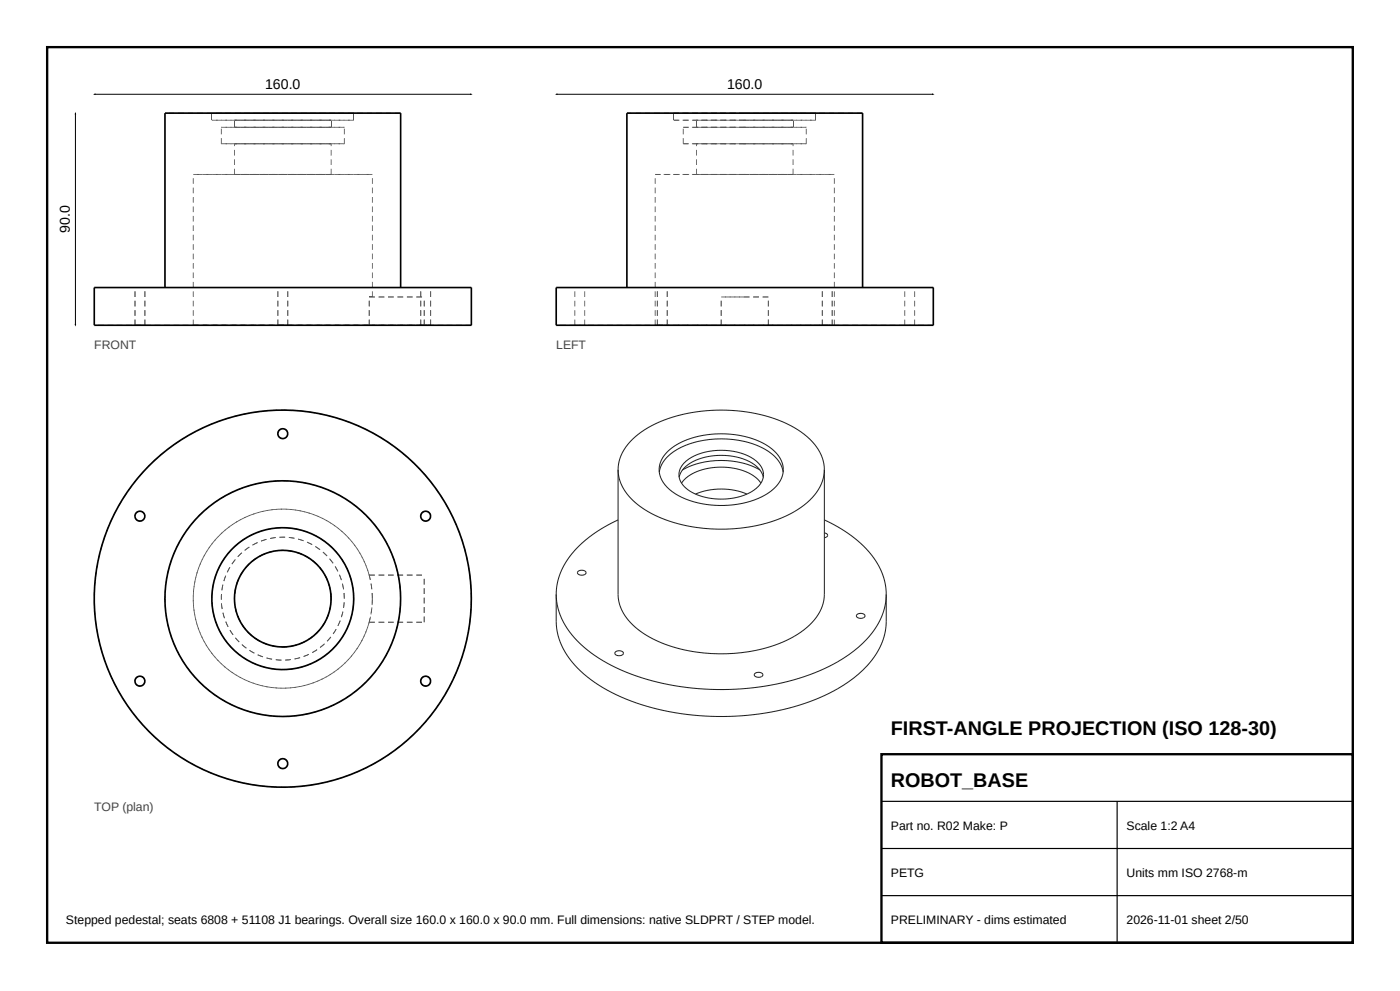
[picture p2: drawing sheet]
<svg xmlns="http://www.w3.org/2000/svg" width="297mm" height="210mm" viewBox="0 0 297 210" stroke-linecap="round" stroke-linejoin="round" font-family="sans-serif">
<defs><g id="words">
<g font-size="4.2">
<text x="189" y="156">FIRST-ANGLE PROJECTION (ISO 128-30)</text>
<text x="189" y="167">ROBOT_BASE</text>
</g>
<g font-size="3">
<text x="56.2" y="18.8">160.0</text>
<text x="154.2" y="18.8">160.0</text>
<text x="14.8" y="49.4" transform="rotate(-90 14.8 49.4)">90.0</text>
</g>
<g font-size="2.6" fill="#444">
<text x="20" y="74">FRONT</text>
<text x="118" y="74">LEFT</text>
<text x="20" y="172">TOP (plan)</text>
</g>
<g font-size="2.6">
<text x="189" y="176">Part no. R02 Make: P</text>
<text x="239" y="176">Scale 1:2 A4</text>
<text x="189" y="186">PETG</text>
<text x="239" y="186">Units mm ISO 2768-m</text>
<text x="14" y="196">Stepped pedestal; seats 6808 + 51108 J1 bearings. Overall size 160.0 x 160.0 x 90.0 mm. Full dimensions: native SLDPRT / STEP model.</text>
<text x="189" y="196">PRELIMINARY - dims estimated</text>
<text x="239" y="196">2026-11-01 sheet 2/50</text>
</g>
</g></defs>
<path d="M10 10h277v190h-277zM187 160h100v40h-100z" fill="none" stroke="#000" stroke-width=".5"/>
<path d="M187 170h100M187 180h100M237 170v30M187 190h100" fill="none" stroke="#000" stroke-width=".25"/>
<g fill="#555">
<path d="M78.3 62.9h.7v.2h-.7z"/>
<path d="M75 24.3h.1v1.2h-.1z"/>
<path d="M70.2 25.8h.1v1.2h-.1z"/>
<path d="M44.9 24.3h.1v1.2h-.1z"/>
<path d="M49.7 25.8h.1v1.2h-.1z"/>
<path d="M98.8 60.9h1.2v.2h-1.2zM96.8 60.9h1.2v.2h-1.2zM94.8 60.9h1.2v.2h-1.2zM92.8 60.9h1.2v.2h-1.2zM90.8 60.9h1.2v.2h-1.2zM88.8 60.9h1.2v.2h-1.2zM86.8 60.9h1.2v.2h-1.2zM84.8 60.9h1.2v.2h-1.2zM82.8 60.9h1.2v.2h-1.2zM80.8 60.9h1.2v.2h-1.2zM78.8 60.9h1.2v.2h-1.2zM76.8 60.9h1.2v.2h-1.2zM74.8 60.9h1.2v.2h-1.2zM72.8 60.9h1.2v.2h-1.2zM70.8 60.9h1.2v.2h-1.2zM68.8 60.9h1.2v.2h-1.2zM66.8 60.9h1.2v.2h-1.2zM64.8 60.9h1.2v.2h-1.2zM62.8 60.9h1.2v.2h-1.2zM60.8 60.9h1.2v.2h-1.2zM58.8 60.9h1.2v.2h-1.2zM56.8 60.9h1.2v.2h-1.2zM54.8 60.9h1.2v.2h-1.2zM52.8 60.9h1.2v.2h-1.2zM50.8 60.9h1.2v.2h-1.2zM48.8 60.9h1.2v.2h-1.2zM46.8 60.9h1.2v.2h-1.2zM44.8 60.9h1.2v.2h-1.2zM42.8 60.9h1.2v.2h-1.2zM40.8 60.9h1.2v.2h-1.2zM38.8 60.9h1.2v.2h-1.2zM36.8 60.9h1.2v.2h-1.2zM34.8 60.9h1.2v.2h-1.2zM32.8 60.9h1.2v.2h-1.2zM30.8 60.9h1.2v.2h-1.2zM28.8 60.9h1.2v.2h-1.2zM26.8 60.9h1.2v.2h-1.2zM24.8 60.9h1.2v.2h-1.2zM22.8 60.9h1.2v.2h-1.2zM20.8 60.9h1.2v.2h-1.2z"/>
<path d="M98.8 68.9h1.2v.2h-1.2zM96.8 68.9h1.2v.2h-1.2zM94.8 68.9h1.2v.2h-1.2zM92.8 68.9h1.2v.2h-1.2zM90.8 68.9h1.2v.2h-1.2zM88.8 68.9h1.2v.2h-1.2zM86.8 68.9h1.2v.2h-1.2zM84.8 68.9h1.2v.2h-1.2zM82.8 68.9h1.2v.2h-1.2zM80.8 68.9h1.2v.2h-1.2zM78.8 68.9h1.2v.2h-1.2zM76.8 68.9h1.2v.2h-1.2zM74.8 68.9h1.2v.2h-1.2zM72.8 68.9h1.2v.2h-1.2zM70.8 68.9h1.2v.2h-1.2zM68.8 68.9h1.2v.2h-1.2zM66.8 68.9h1.2v.2h-1.2zM64.8 68.9h1.2v.2h-1.2zM62.8 68.9h1.2v.2h-1.2zM60.8 68.9h1.2v.2h-1.2zM58.8 68.9h1.2v.2h-1.2zM56.8 68.9h1.2v.2h-1.2zM54.8 68.9h1.2v.2h-1.2zM52.8 68.9h1.2v.2h-1.2zM50.8 68.9h1.2v.2h-1.2zM48.8 68.9h1.2v.2h-1.2zM46.8 68.9h1.2v.2h-1.2zM44.8 68.9h1.2v.2h-1.2zM42.8 68.9h1.2v.2h-1.2zM40.8 68.9h1.2v.2h-1.2zM38.8 68.9h1.2v.2h-1.2zM36.8 68.9h1.2v.2h-1.2zM34.8 68.9h1.2v.2h-1.2zM32.8 68.9h1.2v.2h-1.2zM30.8 68.9h1.2v.2h-1.2zM28.8 68.9h1.2v.2h-1.2zM26.8 68.9h1.2v.2h-1.2zM24.8 68.9h1.2v.2h-1.2zM22.8 68.9h1.2v.2h-1.2zM20.8 68.9h1.2v.2h-1.2z"/>
<path d="M59.9 60.9h1.2v.2h-1.2zM59 60.9l.1 .2z"/>
<path d="M59 60.9h1.2v.2h-1.2zM61 60.9l.1 .2z"/>
<path d="M29.5 60.9h1.2v.2h-1.2zM28.6 60.9l.1 .2z"/>
<path d="M28.6 60.9h1.2v.2h-1.2zM30.6 60.9l.1 .2z"/>
<path d="M90.2 60.9h1.2v.2h-1.2zM89.3 60.9l.1 .2z"/>
<path d="M89.3 60.9h1.2v.2h-1.2zM91.3 60.9l.1 .2z"/>
<path d="M29.5 60.9h1.2v.2h-1.2zM28.6 60.9l.1 .2z"/>
<path d="M28.6 60.9h1.2v.2h-1.2zM30.6 60.9l.1 .2z"/>
<path d="M83.8 60.9h1.2v.2h-1.2zM81.8 60.9h1.2v.2h-1.2zM79.8 60.9h1.2v.2h-1.2zM77.8 60.9h1.2v.2h-1.2zM75.8 60.9h1.2v.2h-1.2zM73.8 60.9h1.2v.2h-1.2zM71.8 60.9h1.2v.2h-1.2zM69.8 60.9h1.2v.2h-1.2zM67.8 60.9h1.2v.2h-1.2zM65.8 60.9h1.2v.2h-1.2zM63.8 60.9h1.2v.2h-1.2zM61.8 60.9h1.2v.2h-1.2zM59.8 60.9h1.2v.2h-1.2zM57.8 60.9h1.2v.2h-1.2zM55.8 60.9h1.2v.2h-1.2zM53.8 60.9h1.2v.2h-1.2zM51.8 60.9h1.2v.2h-1.2zM49.8 60.9h1.2v.2h-1.2zM47.8 60.9h1.2v.2h-1.2zM45.8 60.9h1.2v.2h-1.2zM43.8 60.9h1.2v.2h-1.2zM41.8 60.9h1.2v.2h-1.2zM39.8 60.9h1.2v.2h-1.2zM37.8 60.9h1.2v.2h-1.2zM35.8 60.9h1.2v.2h-1.2z"/>
<path d="M35 60.9h1.2v.2h-1.2zM37 60.9h1.2v.2h-1.2zM39 60.9h1.2v.2h-1.2zM41 60.9h1.2v.2h-1.2zM43 60.9h1.2v.2h-1.2zM45 60.9h1.2v.2h-1.2zM47 60.9h1.2v.2h-1.2zM49 60.9h1.2v.2h-1.2zM51 60.9h1.2v.2h-1.2zM53 60.9h1.2v.2h-1.2zM55 60.9h1.2v.2h-1.2zM57 60.9h1.2v.2h-1.2zM59 60.9h1.2v.2h-1.2zM61 60.9h1.2v.2h-1.2zM63 60.9h1.2v.2h-1.2zM65 60.9h1.2v.2h-1.2zM67 60.9h1.2v.2h-1.2zM69 60.9h1.2v.2h-1.2zM71 60.9h1.2v.2h-1.2zM73 60.9h1.2v.2h-1.2zM75 60.9h1.2v.2h-1.2zM77 60.9h1.2v.2h-1.2zM79 60.9h1.2v.2h-1.2zM81 60.9h1.2v.2h-1.2zM83 60.9h1.2v.2h-1.2z"/>
<path d="M90.2 60.9h1.2v.2h-1.2zM89.3 60.9l.1 .2z"/>
<path d="M89.3 60.9h1.2v.2h-1.2zM91.3 60.9l.1 .2z"/>
<path d="M59.9 60.9h1.2v.2h-1.2zM59 60.9l.1 .2z"/>
<path d="M59 60.9h1.2v.2h-1.2zM61 60.9l.1 .2z"/>
<path d="M59.9 68.9h1.2v.2h-1.2zM59 68.9l.1 .2z"/>
<path d="M59 68.9h1.2v.2h-1.2zM61 68.9l.1 .2z"/>
<path d="M29.5 68.9h1.2v.2h-1.2zM28.6 68.9l.1 .2z"/>
<path d="M28.6 68.9h1.2v.2h-1.2zM30.6 68.9l.1 .2z"/>
<path d="M90.2 68.9h1.2v.2h-1.2zM89.3 68.9l.1 .2z"/>
<path d="M89.3 68.9h1.2v.2h-1.2zM91.3 68.9l.1 .2z"/>
<path d="M29.5 68.9h1.2v.2h-1.2zM28.6 68.9l.1 .2z"/>
<path d="M28.6 68.9h1.2v.2h-1.2zM30.6 68.9l.1 .2z"/>
<path d="M77.1 68.9h1.2v.2h-1.2zM75.1 68.9h1.2v.2h-1.2zM73.1 68.9h1.2v.2h-1.2zM71.1 68.9h1.2v.2h-1.2zM69.1 68.9h1.2v.2h-1.2zM67.1 68.9h1.2v.2h-1.2zM65.1 68.9h1.2v.2h-1.2zM63.1 68.9h1.2v.2h-1.2zM61.1 68.9h1.2v.2h-1.2zM59.1 68.9h1.2v.2h-1.2zM57.1 68.9h1.2v.2h-1.2zM55.1 68.9h1.2v.2h-1.2zM53.1 68.9h1.2v.2h-1.2zM51.1 68.9h1.2v.2h-1.2zM49.1 68.9h1.2v.2h-1.2zM47.1 68.9h1.2v.2h-1.2zM45.1 68.9h1.2v.2h-1.2zM43.1 68.9h1.2v.2h-1.2zM41.1 68.9h1.2v.2h-1.2z"/>
<path d="M41 68.9h1.2v.2h-1.2zM43 68.9h1.2v.2h-1.2zM45 68.9h1.2v.2h-1.2zM47 68.9h1.2v.2h-1.2zM49 68.9h1.2v.2h-1.2zM51 68.9h1.2v.2h-1.2zM53 68.9h1.2v.2h-1.2zM55 68.9h1.2v.2h-1.2zM57 68.9h1.2v.2h-1.2zM59 68.9h1.2v.2h-1.2zM61 68.9h1.2v.2h-1.2zM63 68.9h1.2v.2h-1.2zM65 68.9h1.2v.2h-1.2zM67 68.9h1.2v.2h-1.2zM69 68.9h1.2v.2h-1.2zM71 68.9h1.2v.2h-1.2zM73 68.9h1.2v.2h-1.2zM75 68.9h1.2v.2h-1.2zM77 68.9h1.2v.2h-1.2z"/>
<path d="M78.3 68.9h1.2v.2h-1.2zM80.3 68.9h1.2v.2h-1.2zM82.3 68.9h1.2v.2h-1.2zM84.3 68.9h1.2v.2h-1.2zM86.3 68.9h1.2v.2h-1.2zM88.3 68.9h1.2v.2h-1.2z"/>
<path d="M78.3 68.9h1.2v.2h-1.2zM80.3 68.9h1.2v.2h-1.2zM82.3 68.9h1.2v.2h-1.2zM84.3 68.9h1.2v.2h-1.2zM86.3 68.9h1.2v.2h-1.2zM88.3 68.9h1.2v.2h-1.2z"/>
<path d="M90.2 68.9h1.2v.2h-1.2zM89.3 68.9l.1 .2z"/>
<path d="M89.3 68.9h1.2v.2h-1.2zM91.3 68.9l.1 .2z"/>
<path d="M59.9 68.9h1.2v.2h-1.2zM59 68.9l.1 .2z"/>
<path d="M59 68.9h1.2v.2h-1.2zM61 68.9l.1 .2z"/>
<path d="M61 67.8h.1v1.2h-.1zM61 65.8h.1v1.2h-.1zM61 63.8h.1v1.2h-.1zM61 61.8h.1v1.2h-.1z"/>
<path d="M30.7 67.8h.1v1.2h-.1zM30.7 65.8h.1v1.2h-.1zM30.7 63.8h.1v1.2h-.1zM30.7 61.8h.1v1.2h-.1z"/>
<path d="M91.3 67.8h.2v1.2h-.2zM91.3 65.8h.2v1.2h-.2zM91.3 63.8h.2v1.2h-.2zM91.3 61.8h.2v1.2h-.2z"/>
<path d="M30.7 67.8h.1v1.2h-.1zM30.7 65.8h.1v1.2h-.1zM30.7 63.8h.1v1.2h-.1zM30.7 61.8h.1v1.2h-.1z"/>
<path d="M83.8 23.9h1.2v.2h-1.2zM81.8 23.9h1.2v.2h-1.2zM79.8 23.9h1.2v.2h-1.2zM77.8 23.9h1.2v.2h-1.2zM75.8 23.9h1.2v.2h-1.2zM73.8 23.9h1.2v.2h-1.2zM71.8 23.9h1.2v.2h-1.2zM69.8 23.9h1.2v.2h-1.2zM67.8 23.9h1.2v.2h-1.2zM65.8 23.9h1.2v.2h-1.2zM63.8 23.9h1.2v.2h-1.2zM61.8 23.9h1.2v.2h-1.2zM59.8 23.9h1.2v.2h-1.2zM57.8 23.9h1.2v.2h-1.2zM55.8 23.9h1.2v.2h-1.2zM53.8 23.9h1.2v.2h-1.2zM51.8 23.9h1.2v.2h-1.2zM49.8 23.9h1.2v.2h-1.2zM47.8 23.9h1.2v.2h-1.2zM45.8 23.9h1.2v.2h-1.2zM43.8 23.9h1.2v.2h-1.2zM41.8 23.9h1.2v.2h-1.2zM39.8 23.9h1.2v.2h-1.2zM37.8 23.9h1.2v.2h-1.2zM35.8 23.9h1.2v.2h-1.2z"/>
<path d="M91.3 67.8h.2v1.2h-.2zM91.3 65.8h.2v1.2h-.2zM91.3 63.8h.2v1.2h-.2zM91.3 61.8h.2v1.2h-.2z"/>
<path d="M61 67.8h.1v1.2h-.1zM61 65.8h.1v1.2h-.1zM61 63.8h.1v1.2h-.1zM61 61.8h.1v1.2h-.1z"/>
<path d="M78.9 61.8h.2v1.2h-.2zM78.9 59.8h.2v1.2h-.2zM78.9 57.8h.2v1.2h-.2zM78.9 55.8h.2v1.2h-.2zM78.9 53.8h.2v1.2h-.2zM78.9 51.8h.2v1.2h-.2zM78.9 49.8h.2v1.2h-.2zM78.9 47.8h.2v1.2h-.2zM78.9 45.8h.2v1.2h-.2zM78.9 43.8h.2v1.2h-.2zM78.9 41.8h.2v1.2h-.2zM78.9 39.8h.2v1.2h-.2zM78.9 37.8h.2v1.2h-.2z"/>
<path d="M78.2 67.8h.2v1.2h-.2zM78.2 65.8h.2v1.2h-.2zM78.2 63.8h.2v1.2h-.2z"/>
<path d="M78.2 67.8h.2v1.2h-.2zM78.2 65.8h.2v1.2h-.2zM78.2 63.8h.2v1.2h-.2z"/>
<path d="M77.8 36.9h1.2v.2h-1.2zM75.8 36.9h1.2v.2h-1.2zM73.8 36.9h1.2v.2h-1.2zM71.8 36.9h1.2v.2h-1.2zM69.8 36.9h1.2v.2h-1.2zM67.8 36.9h1.2v.2h-1.2zM65.8 36.9h1.2v.2h-1.2zM63.8 36.9h1.2v.2h-1.2zM61.8 36.9h1.2v.2h-1.2zM59.8 36.9h1.2v.2h-1.2zM57.8 36.9h1.2v.2h-1.2zM55.8 36.9h1.2v.2h-1.2zM53.8 36.9h1.2v.2h-1.2zM51.8 36.9h1.2v.2h-1.2zM49.8 36.9h1.2v.2h-1.2zM47.8 36.9h1.2v.2h-1.2zM45.8 36.9h1.2v.2h-1.2zM43.8 36.9h1.2v.2h-1.2zM41.8 36.9h1.2v.2h-1.2z"/>
<path d="M41 36.9h1.2v.2h-1.2zM43 36.9h1.2v.2h-1.2zM45 36.9h1.2v.2h-1.2zM47 36.9h1.2v.2h-1.2zM49 36.9h1.2v.2h-1.2zM51 36.9h1.2v.2h-1.2zM53 36.9h1.2v.2h-1.2zM55 36.9h1.2v.2h-1.2zM57 36.9h1.2v.2h-1.2zM59 36.9h1.2v.2h-1.2zM61 36.9h1.2v.2h-1.2zM63 36.9h1.2v.2h-1.2zM65 36.9h1.2v.2h-1.2zM67 36.9h1.2v.2h-1.2zM69 36.9h1.2v.2h-1.2zM71 36.9h1.2v.2h-1.2zM73 36.9h1.2v.2h-1.2zM75 36.9h1.2v.2h-1.2zM77 36.9h1.2v.2h-1.2z"/>
<path d="M89.9 67.8h.2v1.2h-.2zM89.9 65.8h.2v1.2h-.2zM89.9 63.8h.2v1.2h-.2z"/>
<path d="M78.3 62.9h1.2v.2h-1.2zM80.3 62.9h1.2v.2h-1.2zM82.3 62.9h1.2v.2h-1.2zM84.3 62.9h1.2v.2h-1.2zM86.3 62.9h1.2v.2h-1.2zM88.3 62.9h1.2v.2h-1.2z"/>
<path d="M89.9 67.8h.2v1.2h-.2zM89.9 65.8h.2v1.2h-.2zM89.9 63.8h.2v1.2h-.2z"/>
<path d="M78.3 62.9h1.2v.2h-1.2zM80.3 62.9h1.2v.2h-1.2zM82.3 62.9h1.2v.2h-1.2zM84.3 62.9h1.2v.2h-1.2zM86.3 62.9h1.2v.2h-1.2zM88.3 62.9h1.2v.2h-1.2z"/>
<path d="M73.9 23.9h1.2v.2h-1.2zM71.9 23.9h1.2v.2h-1.2zM69.9 23.9h1.2v.2h-1.2zM67.9 23.9h1.2v.2h-1.2zM65.9 23.9h1.2v.2h-1.2zM63.9 23.9h1.2v.2h-1.2zM61.9 23.9h1.2v.2h-1.2zM59.9 23.9h1.2v.2h-1.2zM57.9 23.9h1.2v.2h-1.2zM55.9 23.9h1.2v.2h-1.2zM53.9 23.9h1.2v.2h-1.2zM51.9 23.9h1.2v.2h-1.2zM49.9 23.9h1.2v.2h-1.2zM47.9 23.9h1.2v.2h-1.2zM45.9 23.9h1.2v.2h-1.2zM45 23.9l.1 .2z"/>
<path d="M45 23.9h1.2v.2h-1.2zM47 23.9h1.2v.2h-1.2zM49 23.9h1.2v.2h-1.2zM51 23.9h1.2v.2h-1.2zM53 23.9h1.2v.2h-1.2zM55 23.9h1.2v.2h-1.2zM57 23.9h1.2v.2h-1.2zM59 23.9h1.2v.2h-1.2zM61 23.9h1.2v.2h-1.2zM63 23.9h1.2v.2h-1.2zM65 23.9h1.2v.2h-1.2zM67 23.9h1.2v.2h-1.2zM69 23.9h1.2v.2h-1.2zM71 23.9h1.2v.2h-1.2zM73 23.9h1.2v.2h-1.2zM75 23.9l.1 .2z"/>
<path d="M69.1 36.9h1.2v.2h-1.2zM67.1 36.9h1.2v.2h-1.2zM65.1 36.9h1.2v.2h-1.2zM63.1 36.9h1.2v.2h-1.2zM61.1 36.9h1.2v.2h-1.2zM59.1 36.9h1.2v.2h-1.2zM57.1 36.9h1.2v.2h-1.2zM55.1 36.9h1.2v.2h-1.2zM53.1 36.9h1.2v.2h-1.2zM51.1 36.9h1.2v.2h-1.2zM49.8 36.9h.5v.2h-.5z"/>
<path d="M49.8 36.9h1.2v.2h-1.2zM51.8 36.9h1.2v.2h-1.2zM53.8 36.9h1.2v.2h-1.2zM55.8 36.9h1.2v.2h-1.2zM57.8 36.9h1.2v.2h-1.2zM59.8 36.9h1.2v.2h-1.2zM61.8 36.9h1.2v.2h-1.2zM63.8 36.9h1.2v.2h-1.2zM65.8 36.9h1.2v.2h-1.2zM67.8 36.9h1.2v.2h-1.2zM69.8 36.9h.5v.2h-.5z"/>
<path d="M73.9 25.4h1.2v.2h-1.2zM71.9 25.4h1.2v.2h-1.2zM69.9 25.4h1.2v.2h-1.2zM67.9 25.4h1.2v.2h-1.2zM65.9 25.4h1.2v.2h-1.2zM63.9 25.4h1.2v.2h-1.2zM61.9 25.4h1.2v.2h-1.2zM59.9 25.4h1.2v.2h-1.2zM57.9 25.4h1.2v.2h-1.2zM55.9 25.4h1.2v.2h-1.2zM53.9 25.4h1.2v.2h-1.2zM51.9 25.4h1.2v.2h-1.2zM49.9 25.4h1.2v.2h-1.2zM47.9 25.4h1.2v.2h-1.2zM45.9 25.4h1.2v.2h-1.2zM45 25.4l.1 .2z"/>
<path d="M45 25.4h1.2v.2h-1.2zM47 25.4h1.2v.2h-1.2zM49 25.4h1.2v.2h-1.2zM51 25.4h1.2v.2h-1.2zM53 25.4h1.2v.2h-1.2zM55 25.4h1.2v.2h-1.2zM57 25.4h1.2v.2h-1.2zM59 25.4h1.2v.2h-1.2zM61 25.4h1.2v.2h-1.2zM63 25.4h1.2v.2h-1.2zM65 25.4h1.2v.2h-1.2zM67 25.4h1.2v.2h-1.2zM69 25.4h1.2v.2h-1.2zM71 25.4h1.2v.2h-1.2zM73 25.4h1.2v.2h-1.2zM75 25.4l.1 .2z"/>
<path d="M70.2 35.8h.1v1.2h-.1zM70.2 33.8h.1v1.2h-.1zM70.2 31.8h.1v1.2h-.1zM70.2 30.5h.1v.5h-.1z"/>
<path d="M69.1 30.4h1.2v.2h-1.2zM67.1 30.4h1.2v.2h-1.2zM65.1 30.4h1.2v.2h-1.2zM63.1 30.4h1.2v.2h-1.2zM61.1 30.4h1.2v.2h-1.2zM59.1 30.4h1.2v.2h-1.2zM57.1 30.4h1.2v.2h-1.2zM55.1 30.4h1.2v.2h-1.2zM53.1 30.4h1.2v.2h-1.2zM51.1 30.4h1.2v.2h-1.2zM49.8 30.4h.5v.2h-.5z"/>
<path d="M49.8 30.4h1.2v.2h-1.2zM51.8 30.4h1.2v.2h-1.2zM53.8 30.4h1.2v.2h-1.2zM55.8 30.4h1.2v.2h-1.2zM57.8 30.4h1.2v.2h-1.2zM59.8 30.4h1.2v.2h-1.2zM61.8 30.4h1.2v.2h-1.2zM63.8 30.4h1.2v.2h-1.2zM65.8 30.4h1.2v.2h-1.2zM67.8 30.4h1.2v.2h-1.2zM69.8 30.4h.5v.2h-.5z"/>
<path d="M69.1 25.4h1.2v.2h-1.2zM67.1 25.4h1.2v.2h-1.2zM65.1 25.4h1.2v.2h-1.2zM63.1 25.4h1.2v.2h-1.2zM61.1 25.4h1.2v.2h-1.2zM59.1 25.4h1.2v.2h-1.2zM57.1 25.4h1.2v.2h-1.2zM55.1 25.4h1.2v.2h-1.2zM53.1 25.4h1.2v.2h-1.2zM51.1 25.4h1.2v.2h-1.2zM49.8 25.4h.5v.2h-.5z"/>
<path d="M49.8 25.4h1.2v.2h-1.2zM51.8 25.4h1.2v.2h-1.2zM53.8 25.4h1.2v.2h-1.2zM55.8 25.4h1.2v.2h-1.2zM57.8 25.4h1.2v.2h-1.2zM59.8 25.4h1.2v.2h-1.2zM61.8 25.4h1.2v.2h-1.2zM63.8 25.4h1.2v.2h-1.2zM65.8 25.4h1.2v.2h-1.2zM67.8 25.4h1.2v.2h-1.2zM69.8 25.4h.5v.2h-.5z"/>
<path d="M71.9 30.4h1.2v.2h-1.2zM69.9 30.4h1.2v.2h-1.2zM67.9 30.4h1.2v.2h-1.2zM65.9 30.4h1.2v.2h-1.2zM63.9 30.4h1.2v.2h-1.2zM61.9 30.4h1.2v.2h-1.2zM59.9 30.4h1.2v.2h-1.2zM57.9 30.4h1.2v.2h-1.2zM55.9 30.4h1.2v.2h-1.2zM53.9 30.4h1.2v.2h-1.2zM51.9 30.4h1.2v.2h-1.2zM49.9 30.4h1.2v.2h-1.2zM47.9 30.4h1.2v.2h-1.2zM47 30.4l.1 .2z"/>
<path d="M47 30.4h1.2v.2h-1.2zM49 30.4h1.2v.2h-1.2zM51 30.4h1.2v.2h-1.2zM53 30.4h1.2v.2h-1.2zM55 30.4h1.2v.2h-1.2zM57 30.4h1.2v.2h-1.2zM59 30.4h1.2v.2h-1.2zM61 30.4h1.2v.2h-1.2zM63 30.4h1.2v.2h-1.2zM65 30.4h1.2v.2h-1.2zM67 30.4h1.2v.2h-1.2zM69 30.4h1.2v.2h-1.2zM71 30.4h1.2v.2h-1.2zM73 30.4l.1 .2z"/>
<path d="M69.1 26.9h1.2v.2h-1.2zM67.1 26.9h1.2v.2h-1.2zM65.1 26.9h1.2v.2h-1.2zM63.1 26.9h1.2v.2h-1.2zM61.1 26.9h1.2v.2h-1.2zM59.1 26.9h1.2v.2h-1.2zM57.1 26.9h1.2v.2h-1.2zM55.1 26.9h1.2v.2h-1.2zM53.1 26.9h1.2v.2h-1.2zM51.1 26.9h1.2v.2h-1.2zM49.8 26.9h.5v.2h-.5z"/>
<path d="M49.8 26.9h1.2v.2h-1.2zM51.8 26.9h1.2v.2h-1.2zM53.8 26.9h1.2v.2h-1.2zM55.8 26.9h1.2v.2h-1.2zM57.8 26.9h1.2v.2h-1.2zM59.8 26.9h1.2v.2h-1.2zM61.8 26.9h1.2v.2h-1.2zM63.8 26.9h1.2v.2h-1.2zM65.8 26.9h1.2v.2h-1.2zM67.8 26.9h1.2v.2h-1.2zM69.8 26.9h.5v.2h-.5z"/>
<path d="M71.9 26.9h1.2v.2h-1.2zM69.9 26.9h1.2v.2h-1.2zM67.9 26.9h1.2v.2h-1.2zM65.9 26.9h1.2v.2h-1.2zM63.9 26.9h1.2v.2h-1.2zM61.9 26.9h1.2v.2h-1.2zM59.9 26.9h1.2v.2h-1.2zM57.9 26.9h1.2v.2h-1.2zM55.9 26.9h1.2v.2h-1.2zM53.9 26.9h1.2v.2h-1.2zM51.9 26.9h1.2v.2h-1.2zM49.9 26.9h1.2v.2h-1.2zM47.9 26.9h1.2v.2h-1.2zM47 26.9l.1 .2z"/>
<path d="M47 26.9h1.2v.2h-1.2zM49 26.9h1.2v.2h-1.2zM51 26.9h1.2v.2h-1.2zM53 26.9h1.2v.2h-1.2zM55 26.9h1.2v.2h-1.2zM57 26.9h1.2v.2h-1.2zM59 26.9h1.2v.2h-1.2zM61 26.9h1.2v.2h-1.2zM63 26.9h1.2v.2h-1.2zM65 26.9h1.2v.2h-1.2zM67 26.9h1.2v.2h-1.2zM69 26.9h1.2v.2h-1.2zM71 26.9h1.2v.2h-1.2zM73 26.9l.1 .2z"/>
<path d="M73 29.3h.1v1.2h-.1zM73 27.3h.1v1.2h-.1z"/>
<path d="M58.9 67.8h.1v1.2h-.1zM58.9 65.8h.1v1.2h-.1zM58.9 63.8h.1v1.2h-.1zM58.9 61.8h.1v1.2h-.1z"/>
<path d="M28.6 67.8h.1v1.2h-.1zM28.6 65.8h.1v1.2h-.1zM28.6 63.8h.1v1.2h-.1zM28.6 61.8h.1v1.2h-.1z"/>
<path d="M89.2 67.8h.2v1.2h-.2zM89.2 65.8h.2v1.2h-.2zM89.2 63.8h.2v1.2h-.2zM89.2 61.8h.2v1.2h-.2z"/>
<path d="M28.6 67.8h.1v1.2h-.1zM28.6 65.8h.1v1.2h-.1zM28.6 63.8h.1v1.2h-.1zM28.6 61.8h.1v1.2h-.1z"/>
<path d="M89.2 67.8h.2v1.2h-.2zM89.2 65.8h.2v1.2h-.2zM89.2 63.8h.2v1.2h-.2zM89.2 61.8h.2v1.2h-.2z"/>
<path d="M58.9 67.8h.1v1.2h-.1zM58.9 65.8h.1v1.2h-.1zM58.9 63.8h.1v1.2h-.1zM58.9 61.8h.1v1.2h-.1z"/>
<path d="M40.9 67.8h.2v1.2h-.2zM40.9 65.8h.2v1.2h-.2zM40.9 63.8h.2v1.2h-.2zM40.9 61.8h.2v1.2h-.2zM40.9 59.8h.2v1.2h-.2zM40.9 57.8h.2v1.2h-.2zM40.9 55.8h.2v1.2h-.2zM40.9 53.8h.2v1.2h-.2zM40.9 51.8h.2v1.2h-.2zM40.9 49.8h.2v1.2h-.2zM40.9 47.8h.2v1.2h-.2zM40.9 45.8h.2v1.2h-.2zM40.9 43.8h.2v1.2h-.2zM40.9 41.8h.2v1.2h-.2zM40.9 39.8h.2v1.2h-.2zM40.9 37.8h.2v1.2h-.2z"/>
<path d="M49.7 35.8h.1v1.2h-.1zM49.7 33.8h.1v1.2h-.1zM49.7 31.8h.1v1.2h-.1zM49.7 30.5h.1v.5h-.1z"/>
<path d="M46.9 29.3h.1v1.2h-.1zM46.9 27.3h.1v1.2h-.1z"/>
</g>
<path d="M20 61h80v8h-80zM35 61v-37h50v37" fill="none" stroke="#000" stroke-width=".35"/>
<g fill="#555">
<path d="M99.9 125.8h.2v1.2h-.2zM99.8 123.8h.1l.1 1.2h-.2zM99.6 121.8h.1l.2 1.2h-.2zM99.3 119.9l.1-.1 .2 1.2h-.2zM98.8 117.9h.2l.3 1.1-.2 .1zM98.3 116l.2-.1 .3 1.2h-.1zM97.7 114.1l.2-.1 .4 1.2h-.2zM97 112.2l.2-.1 .4 1.2h-.1zM96.3 110.4l.1-.1 .5 1.1-.2 .1zM95.4 108.6l.1-.1 .6 1.1h-.2zM94.4 106.8l.2-.1 .6 1.1-.2 .1zM93.4 105.1l.1-.1 .7 1-.2 .1zM92.2 103.5l.2-.1 .7 1-.2 .1zM91 101.9l.2-.1 .7 .9-.1 .1zM89.7 100.4l.2-.1 .7 .9-.1 .1zM88.4 98.9l.1-.1 .8 .9-.1 .1zM87 97.4l.9 .8-.1 .2-.9-.9zM85.5 96.1l.9 .8-.1 .1-.9-.8zM84 94.9l.9 .7-.1 .1-1-.7zM82.3 93.7l1 .7-.1 .1-1-.7zM80.6 92.6l1 .7-.1 .1-1-.6zM78.9 91.6l1 .6-.1 .2-1-.6zM77.1 90.7l1.1 .6-.1 .1-1.1-.5zM75.3 89.9l1.1 .5-.1 .2-1.1-.5zM73.4 89.2l1.1 .4-.1 .2-1.1-.4zM71.5 88.6l1.1 .4v.1l-1.2-.3zM69.5 88.1l1.2 .3v.1l-1.2-.3zM67.6 87.6l1.2 .3-.1 .2-1.1-.3zM65.6 87.3l1.2 .2v.2l-1.2-.2zM63.6 87.1l1.2 .1v.2l-1.2-.1zM61.6 86.9l1.2 .1v.2l-1.2-.1zM59.6 86.9h1.2v.2h-1.2zM57.6 87l1.2-.1v.2l-1.2 .1zM55.6 87.2l1.2-.2v.2l-1.2 .1zM53.6 87.4l1.2-.2v.2l-1.1 .2zM51.7 87.8l1.1-.2 .1 .1-1.2 .3zM49.7 88.2l1.2-.2v.1l-1.1 .3zM47.8 88.8l1.1-.3 .1 .1-1.2 .4zM45.9 89.5l1.1-.4 .1 .1-1.1 .4zM44 90.2l1.1-.4 .1 .1-1.1 .5zM42.2 91.1l1.1-.6 .1 .2-1.1 .5zM40.4 92l1.1-.6 .1 .2-1.1 .6zM38.7 93l1-.6 .1 .2-1 .6zM37 94.1l1-.6 .1 .1-1 .7zM35.4 95.3l1-.7 .1 .1-1 .8zM33.9 96.6l.9-.8 .1 .2-.9 .7zM32.4 97.9l.9-.8 .1 .1-.9 .9zM31.5 98.8l.3-.3 .1 .1-.8 .9-.1-.2zM30.4 99.9l.2 .1-.8 .9-.2-.1zM29.1 101.4l.1 .2-.7 .9-.1-.1zM27.9 103l.1 .1-.7 1-.1-.1zM26.7 104.6l.2 .1-.7 1.1-.1-.1zM25.6 106.3l.2 .1-.6 1.1-.2-.1zM24.7 108.1l.1 .1-.5 1h-.2zM23.8 109.9l.1 .1-.5 1h-.1zM22.9 111.7l.2 .1-.4 1.1-.2-.1zM22.2 113.6h.2l-.4 1.2-.2-.1zM21.6 115.5h.2l-.4 1.2-.1-.1zM21.1 117.4l.1 .1-.2 1.1h-.2zM20.6 119.4h.2l-.2 1.2h-.2zM20.3 121.3l.2 .1-.2 1.2-.2-.1zM20.1 123.3l.2 .1-.1 1.1h-.2zM19.9 125.3h.2v1.2h-.2zM19.9 127.3h.2v1.2h-.2zM20 129.3h.2v1.2h-.1zM20.1 131.3h.2l.2 1.2h-.2zM20.4 133.3h.2l.2 1.2h-.2zM20.8 135.3h.2l.2 1.1-.2 .1zM21.2 137.2h.2l.3 1.2h-.1zM21.8 139.2l.2-.1 .4 1.2h-.2zM22.5 141.1l.1-.1 .5 1.1-.2 .1zM23.2 142.9h.2l.5 1-.2 .1zM24.1 144.7h.1l.6 1-.2 .1zM25 146.5l.1-.1 .6 1.1-.1 .1zM26 148.2l.2-.1 .6 1.1-.1 .1zM27.1 149.9l.2-.1 .7 1-.2 .1zM28.3 151.5l.1-.1 .8 1-.2 .1zM29.6 153.1l.1-.1 .8 .9-.1 .1zM30.9 154.6l.1-.2 .9 .9-.2 .1zM32.4 155.9l.9 .8-.1 .1-.9-.8zM33.9 157.2l.9 .8-.1 .1-.9-.8zM35.5 158.5l.9 .7-.1 .1-1-.7zM37.1 159.7l1 .6-.1 .2-1-.7zM38.7 160.8l1 .6v.1l-1.1-.6zM40.4 161.8l1.1 .6-.1 .1-1-.6zM42.2 162.7l1.1 .5-.1 .2-1.1-.5zM44 163.6l1.1 .4-.1 .2-1.1-.5zM45.9 164.3l1.1 .4-.1 .2-1.1-.4zM47.7 165l1.2 .3-.1 .2-1.1-.4zM49.7 165.5l1.1 .3v.2l-1.2-.3zM51.6 166l1.2 .2-.1 .2-1.1-.2zM53.6 166.4l1.1 .2v.1l-1.2-.1zM55.5 166.6l1.2 .2v.1l-1.2-.1zM57.5 166.8l1.2 .1v.2l-1.2-.1zM59.5 166.9h1.2v.2h-1.2zM61.5 166.9l1.2-.1v.2h-1.2zM63.5 166.7l1.2-.1v.2l-1.2 .1zM65.5 166.5l1.2-.2v.2l-1.2 .2zM67.5 166.2l1.1-.2 .1 .1-1.2 .3zM69.4 165.8l1.2-.3v.1l-1.2 .4zM71.3 165.3l1.2-.4v.2l-1.1 .3zM73.2 164.6l1.1-.4 .1 .2-1.1 .4zM75.1 163.9l1.1-.4 .1 .1-1.1 .5zM76.9 163.1l1.1-.5 .1 .2-1.1 .5zM78.7 162.2l1-.5 .1 .1-1 .6zM80.4 161.3l1.1-.7 .1 .2-1.1 .6zM82.1 160.2l1-.7 .1 .2-1 .6zM83.8 159.1l.9-.8 .1 .2-.9 .7zM85.3 157.8l.9-.8 .2 .2-1 .8zM86.8 156.5l.9-.8 .1 .1-.8 .8zM89.1 154.3l.1 .1-.8 .9-.1-.2zM90.4 152.8l.2 .1-.8 .9-.1-.1zM91.7 151.2l.1 .1-.7 1-.2-.1zM92.9 149.6l.1 .1-.7 1-.1-.1zM93.9 147.9l.2 .1-.6 1.1-.2-.1zM95 146.2l.1 .1-.6 1.1-.1-.1zM95.9 144.4l.1 .1-.5 1.1-.2-.1zM96.7 142.6l.2 .1-.5 1.1-.2-.1zM97.4 140.8h.2l-.4 1.2-.2-.1zM98.1 138.9h.2l-.4 1.2-.2-.1zM98.6 137h.2l-.3 1.2-.2-.1zM99.1 135l.1 .1-.2 1.1h-.2zM99.4 133.1h.2l-.2 1.2-.2-.1zM99.7 131.1h.2l-.2 1.2h-.2zM99.8 129.1h.2l-.1 1.2h-.1zM99.9 127.1h.2v1.2h-.2z"/>
<path d="M84.9 125.8h.1l.1 1.2h-.2zM84.7 123.8h.2l.1 1.2h-.2zM84.4 121.9l.1-.1 .3 1.2h-.2zM83.9 119.9h.1l.4 1.1-.2 .1zM83.2 118h.2l.4 1.1-.2 .1zM82.4 116.2l.2-.1 .5 1.1-.2 .1zM81.5 114.4h.2l.5 1-.1 .1-.2-.6zM80.4 112.8l.2-.1 .6 1-.1 .1zM79.2 111.2l.2-.1 .7 .9-.1 .1zM77.9 109.7l.1-.1 .8 .9-.1 .1zM76.6 108.2l.9 .8-.2 .1-.8-.8zM75 106.9l1 .8-.1 .1-1-.7zM73.4 105.8l1 .6-.1 .2-1-.7zM71.6 104.8l1.1 .6-.1 .1-.5-.4-.6-.2zM69.8 103.9l1.1 .5-.1 .2-1.1-.5zM67.9 103.2l1.2 .4-.1 .2-1.1-.4zM66 102.6l1.2 .4-.1 .1-1.1-.3zM64.1 102.2l1.1 .3v.1l-1.2-.2zM62.1 102l1.2 .1-.1 .2-1.2-.1zM60.1 101.9h1.2v.2h-1.2zM58.1 102l1.2-.1v.2l-.7-.1-.5 .2zM56.1 102.2l1.2-.1v.1l-1.2 .2zM54.1 102.6l1.2-.2v.1l-1.2 .3zM52.2 103.2l1.1-.4 .1 .2-1.2 .3zM50.3 103.9l1.1-.5 .1 .2-1.1 .4zM48.5 104.7l1-.5 .1 .2-.5 .1-.6 .4zM46.7 105.7l1.1-.6v.2l-1 .6zM45.1 106.8l.9-.7 .1 .2-.6 .3-.3 .4zM43.5 108.1l.9-.8 .1 .2-.9 .7zM42.2 109.3l.7-.7 .1 .2-.8 .8-.2-.1zM41.5 110.1l.1 .1-.8 .9-.1-.1zM40.2 111.6l.1 .1-.7 1-.1-.1zM39 113.2l.2 .1-.4 .4-.3 .6-.1-.1zM38 114.9l.1 .1-.5 1.1-.2-.1zM37.1 116.7l.2 .1-.4 .6-.1 .5h-.2zM36.4 118.6l.1 .1-.3 1.1-.2-.1zM35.8 120.5l.1 .1-.2 1.1h-.2zM35.3 122.5h.2l-.2 1.2h-.2zM35 124.5h.2l-.1 1.2h-.2zM34.9 126.5h.2l-.1 .5 .1 .7h-.2zM34.9 128.5h.2l.1 1.2h-.2zM35.2 130.5l.1-.1 .2 1.2-.2 .1zM35.5 132.4h.2l.3 1.2h-.2zM36 134.4l.2-.1 .4 1.2h-.2zM36.7 136.3l.2-.1 .4 1.1-.1 .1zM37.5 138.1l.2-.1 .5 1.1-.1 .1zM38.5 139.9l.1-.1 .2 .5 .5 .5-.2 .1zM39.6 141.6l.1-.2 .7 1-.1 .1zM40.8 143.1l.1-.1 .8 .9-.1 .1zM42.1 144.6l.2-.1 .8 .8-.1 .2zM43.7 145.8l.9 .8-.1 .2-.9-.8zM45.3 147.1l1 .7-.1 .1-1-.7zM46.9 148.2l1.1 .6-.1 .2-1.1-.6zM48.7 149.2l.4 .3 .6 .2v.2l-1.1-.6zM50.5 150l1.1 .4-.1 .2-1.1-.4zM52.4 150.7l1.1 .3v.2l-1.2-.3zM54.3 151.2l1.1 .3v.2l-1.2-.3zM56.2 151.6l1.2 .2v.1l-1.2-.1zM58.2 151.8l1.2 .1v.2l-1.2-.1zM60.2 151.9h1.2v.1l-1.2 .1zM62.2 151.8h.6l.6-.1v.1l-1.2 .2zM64.2 151.6l1.1-.3 .1 .2-1.2 .2zM66.1 151.1l1.2-.3v.2l-1.1 .3zM68 150.6l1.1-.4 .1 .1-1.1 .4zM69.9 149.9l1.1-.5v.1l-1.1 .5zM71.7 149l1-.6 .1 .2-1 .5zM73.4 148l1-.7 .1 .2-1 .6zM75 146.8l.6-.3 .4-.4 .1 .1-1 .8zM76.6 145.6l.8-.8 .2 .1-.9 .8zM78.8 143.3l.1 .1-.8 .9-.1-.1zM80 141.8l.2 .1-.7 .9-.2-.1zM81.2 140.1l.1 .1-.6 1-.2-.1zM82.1 138.4l.2 .1-.6 1-.1-.1zM83 136.6h.2l-.5 1.1h-.2zM83.7 134.7l.1 .1-.4 1.1-.1-.1 .3-.5zM84.2 132.8h.2l-.3 1.2-.2-.1zM84.6 130.8l.2 .1-.2 1.1h-.2zM84.8 128.8l.2 .1-.1 1.2-.2-.1zM84.9 127h.2v1.1h-.2z"/>
<path d="M60.5 161a1.14 1.14 0 0 1 .6 1h-.1l-.1-.6-.5-.3zM59.1 161.3l.5-.4 .1 .2-.5 .2-.2 .6h-.1zM59.1 162.7l.1-.1 .2 .3 .5 .1 .3-.1v.2a1.13 1.13 0 0 1-1.1-.4zM61 162h.1l-.1 .6-.2-.1 .2-.2z"/>
<path d="M30.1 143.5h.1a1.14 1.14 0 0 1 .6 1h-.2v-.6l-.5-.3zM28.8 143.8l.5-.4 .1 .2-.5 .2-.2 .6h-.1zM28.8 145.2l.1-.1 .2 .3 .5 .1 .3-.1v.2a1.13 1.13 0 0 1-1.1-.4zM30.6 144.5h.2l-.2 .6-.1-.1 .2-.2z"/>
<path d="M90.8 143.5a1.14 1.14 0 0 1 .6 1h-.1l-.1-.6-.5-.3zM89.4 143.8l.5-.4 .1 .2-.5 .2-.1 .6h-.2zM89.4 145.2l.1-.1 .2 .3 .5 .1 .3-.1v.2a1.14 1.14 0 0 1-1.1-.4zM91.3 144.5h.1l-.1 .6-.2-.1 .2-.2z"/>
<path d="M30.1 108.5h.1a1.14 1.14 0 0 1 .6 1h-.2v-.5l-.5-.4zM28.8 108.8l.5-.4 .1 .2-.5 .2-.2 .6h-.1zM28.8 110.2l.1-.1 .2 .3 .5 .1 .3-.1v.2a1.13 1.13 0 0 1-1.1-.4zM30.6 109.5h.2l-.2 .6-.1-.1 .2-.2z"/>
<path d="M77.9 120.9l.2-.1 .3 1.2h-.2zM77.1 119h.2l.5 1.1h-.2l-.1-.4zM76.2 117.3l.2-.1 .5 1-.1 .1zM75.1 115.6l.1-.1 .7 1-.1 .1zM73.8 114.1l.1-.1 .8 .9-.1 .1-.3-.5zM72.5 112.6l.9 .8-.1 .1-.9-.8zM70.9 111.4l1 .7-.1 .1-1-.7zM69.2 110.3l1 .6v.2l-.6-.5-.5-.2zM67.4 109.4l1.1 .5-.1 .2-1.1-.5zM65.5 108.7l1.2 .4-.1 .2-.4-.2-.7-.2zM63.6 108.3l1.1 .2v.2l-1.2-.3zM61.6 108l1.2 .1-.1 .2-1.1-.1zM59.6 107.9h1.2v.2l-.6-.1-.6 .1zM57.6 108.1l1.2-.1v.1l-1.2 .1zM55.6 108.4l1.2-.2v.2l-1.2 .2zM53.7 109l1.1-.4 .1 .2-.7 .1-.5 .3zM51.8 109.8l1.1-.5 .1 .1-1.1 .5zM50 110.7l1.1-.6 .1 .2-.4 .1-.7 .5zM48.4 111.8l1-.7 .1 .2-.8 .4-.2 .3zM46.9 113.1l.9-.8 .1 .2-.9 .8zM46.3 113.7l.1 .1-.4 .3-.4 .6-.1-.1zM45 115.2l.1 .1-.7 1-.1-.1zM43.8 116.9l.2 .1-.6 1-.2-.1zM42.8 118.6l.2 .1-.4 .5-.1 .6-.2-.1zM42.1 120.5h.1l-.3 1.2-.2-.1zM41.5 122.4h.1l-.2 1.2h-.2zM41.1 124.4h.2l-.2 .8v.4h-.1zM40.9 126.4h.2v1.2h-.2zM41 128.4h.1v.4l.2 .8h-.2zM41.2 130.4l.2-.1 .2 1.2-.1 .1zM41.7 132.3h.1l.4 1.1-.2 .1zM42.3 134.2h.2l.1 .5 .4 .5-.2 .1zM43.2 136h.1l.6 1-.1 .1zM44.2 137.8l.2-.1 .7 .9-.2 .1zM45.5 139.3l.1-.1 .4 .6 .4 .3-.1 .1zM46.9 140.7l.9 .8-.1 .1-.9-.8zM48.5 142l.2 .3 .7 .4-.1 .1-.9-.7zM50.1 143.1l1 .6v.2l-1.1-.6zM51.8 144.1l1.1 .4v.2l-1.1-.5zM53.7 144.8l.5 .3 .6 .1v.1l-1.2-.3zM55.6 145.4l1.2 .2-.1 .2-1.1-.2zM57.6 145.7l1.1 .2v.1l-1.2-.1zM59.5 145.9l.7 .1 .5-.1v.2h-1.2zM61.5 145.8l1.2-.1v.2l-1.2 .1zM63.5 145.6h.4l.8-.3v.2l-1.2 .2zM65.4 145.1l.8-.2 .4-.2v.2l-1.1 .4zM67.3 144.4l1.1-.5 .1 .2-1.1 .5zM69.1 143.6l.5-.2 .5-.4 .1 .1-1 .6zM70.8 142.5l.9-.7 .2 .1-1 .8zM72.4 141.3l.8-.8 .2 .1-.9 .8zM74.6 139l.1 .1-.8 .9-.1-.1 .5-.4zM75.8 137.4l.1 .1-.7 1-.1-.1zM76.8 135.7l.1 .1-.6 1-.1-.1zM77.6 133.9l.2 .1-.5 1.1-.2-.1 .4-.7zM78.2 132l.2 .1-.4 1.1h-.1z"/>
<path d="M78.3 121.9h1.2v.2h-1.2zM80.3 121.9h1.2v.2h-1.2zM82.3 121.9h1.2v.2h-1.2zM84.3 121.9h1.2v.2h-1.2zM86.3 121.9h1.2v.2h-1.2zM88.3 121.9h1.2v.2h-1.2z"/>
<path d="M78.3 131.9h1.2v.2h-1.2zM80.3 131.9h1.2v.2h-1.2zM82.3 131.9h1.2v.2h-1.2zM84.3 131.9h1.2v.2h-1.2zM86.3 131.9h1.2v.2h-1.2zM88.3 131.9h1.2v.2h-1.2z"/>
<path d="M89.9 130.8h.2v1.2h-.2zM89.9 128.8h.2v1.2h-.2zM89.9 126.8h.2v1.2h-.2zM89.9 124.8h.2v1.2h-.2zM89.9 122.8h.2v1.2h-.2z"/>
<path d="M90.8 108.5a1.14 1.14 0 0 1 .6 1h-.1l-.1-.5-.5-.4zM89.4 108.8l.5-.4 .1 .2-.5 .2-.1 .6h-.2zM89.4 110.2l.1-.1 .2 .3 .5 .1 .3-.1v.2a1.14 1.14 0 0 1-1.1-.4zM91.3 109.5h.1l-.1 .6-.2-.1 .2-.2z"/>
<path d="M60.5 91a1.14 1.14 0 0 1 .6 1h-.1l-.1-.5-.5-.4zM59.1 91.3l.5-.4 .1 .2-.5 .2-.2 .6h-.1zM59.1 92.7l.1-.1 .2 .3 .5 .1 .3-.1v.2a1.13 1.13 0 0 1-1.1-.4zM61 92h.1l-.1 .6-.2-.1 .2-.2z"/>
<path d="M78.5 130.8h.2l-.3 1.2h-.2zM78.8 128.8l.2 .1-.2 1.2-.1-.1zM78.9 127h.2l-.1 1.1-.1-.1z"/>
<path d="M78.9 125.8h.1l.1 1.2h-.2zM78.6 123.8h.2l.2 1.2h-.2zM78.2 122h.2l.3 1h-.2z"/>
<path d="M78.9 125.8h.1l.1 1.2h-.2zM78.6 123.8h.2l.2 1.2h-.2v-.5zM78.2 121.9l.2-.1 .3 1.2h-.2zM77.6 120l.1-.1 .4 1.2h-.1zM76.7 118.2l.2-.1 .5 1.1-.2 .1-.1-.6zM75.7 116.5l.2-.1 .6 1-.2 .1zM74.5 114.9l.1-.1 .8 .9-.2 .1zM73.3 113.3l.8 .9-.1 .1-.5-.6-.3-.3zM71.8 112l.9 .8-.1 .1-.9-.8zM70.1 110.8l1 .7-.1 .1-.3-.3-.7-.3zM68.4 109.9l1 .5v.2l-1.1-.6zM66.5 109.1l1.1 .4v.2l-1.1-.5zM64.6 108.5l1.2 .3-.1 .2-.5-.3h-.6zM62.6 108.1l1.2 .2v.2l-1.2-.2zM60.6 107.9l1.2 .1v.2l-1.2-.1zM58.6 108l1.2-.1v.2l-.7-.1-.5 .1zM56.6 108.2l1.2-.2v.2l-1.1 .2zM54.7 108.7l1.1-.3 .1 .1-.5 .1-.7 .2zM52.8 109.3l1.1-.4 .1 .2-1.1 .4zM51 110.2l1-.6 .1 .2-1.1 .5zM49.2 111.2l1.1-.6 .1 .1-.6 .3-.4 .4zM47.6 112.4l1-.7 .1 .1-.9 .8zM46.8 113.2l.2-.2 .2 .1-.9 .8-.1-.1zM45.6 114.4l.2 .1-.6 .5-.2 .5-.1-.2zM44.4 116l.1 .1-.6 1-.2-.1zM43.3 117.7l.2 .1-.3 .3-.3 .7h-.1zM42.4 119.5l.2 .1-.4 1.1-.2-.1zM41.8 121.4h.1l-.3 1.2-.2-.1zM41.3 123.3l.1 .1-.2 .5 .1 .6h-.2zM41 125.3h.2l-.1 1.2h-.2zM40.9 127.3h.2v1.2h-.1zM41.1 129.3h.1v.8l.2 .4h-.2zM41.4 131.3h.2l.3 1.1-.2 .1zM42 133.2h.1l.1 .4 .4 .7-.2 .1zM42.7 135.1l.2-.1 .5 1.1-.1 .1zM43.7 136.9l.1-.1 .7 1-.2 .1zM44.8 138.5l.1-.1 .3 .5 .5 .4-.2 .2zM46.1 140.1l.1-.2 .8 .9-.1 .1zM47.6 141.3l1 .8-.1 .1-1-.8zM49.2 142.5l.6 .5 .4 .2-.1 .1-1-.6zM50.9 143.6l1.1 .5-.1 .2-1.1-.6zM52.7 144.4l.4 .3 .7 .2v.1l-1.2-.4zM54.6 145.1l1.1 .3v.2l-1.2-.3zM56.5 145.6l1.2 .2v.1l-1.2-.1zM58.5 145.8l.6 .2 .6-.1v.2l-1.2-.1zM60.5 145.9l1.2-.1v.2l-1.2 .1zM62.5 145.7l1.1-.2 .1 .2-1.2 .2zM64.4 145.4l.8-.1 .4-.2v.1l-1.2 .3zM66.3 144.8l1.1-.4 .1 .1-1.1 .5zM68.2 144l.4-.1 .6-.4 .1 .2-1.1 .5zM69.9 143.1l1-.7 .1 .2-1 .6zM71.5 142l1-.8 .1 .1-1 .8zM73.9 139.8l.1 .1-.8 .9-.2-.1 .5-.4zM75.2 138.3l.1 .1-.8 .9-.1-.1zM76.3 136.6l.1 .1-.6 1-.2-.1zM77.2 134.9h.1l-.5 1.1-.2-.1 .5-.6zM77.9 133l.2 .1-.4 1.1-.2-.1zM78.4 131.1h.2l-.3 1.2h-.2l.3-.4zM78.8 129.1l.2 .1-.2 1.2-.2-.1zM78.9 127.2h.2l-.1 1.2-.2-.1z"/>
<path d="M78.3 121.9h1.2v.2h-1.2zM80.3 121.9h1.2v.2h-1.2zM82.3 121.9h1.2v.2h-1.2zM84.3 121.9h1.2v.2h-1.2zM86.3 121.9h1.2v.2h-1.2zM88.3 121.9h1.2v.2h-1.2z"/>
<path d="M78.3 131.9h1.2v.2h-1.2zM80.3 131.9h1.2v.2h-1.2zM82.3 131.9h1.2v.2h-1.2zM84.3 131.9h1.2v.2h-1.2zM86.3 131.9h1.2v.2h-1.2zM88.3 131.9h1.2v.2h-1.2z"/>
<path d="M89.9 130.8h.2v1.2h-.2zM89.9 128.8h.2v1.2h-.2zM89.9 126.8h.2v1.2h-.2zM89.9 124.8h.2v1.2h-.2zM89.9 122.8h.2v1.2h-.2z"/>
<path d="M70.1 125.8h.2v1.2h-.1v-.9zM69.7 123.9l.1-.1 .3 1.2h-.1l-.1-.7zM68.9 122.1l.1-.1 .5 1.1h-.1l-.1-.4zM67.7 120.4l.2-.1 .7 1-.1 .1-.1-.3zM66.4 118.9l.9 .8-.1 .1-.6-.7h-.3zM64.7 117.8l1.1 .6-.1 .2-.6-.5-.4-.1zM62.9 117.1l1.1 .4-.1 .1-.4-.2-.7-.2zM60.9 116.7l1.2 .2v.2l-.3-.2h-.9zM58.9 116.7h1.2v.1h-1l-.2 .1zM56.9 117.1l1.2-.3v.2l-.8 .1-.3 .2zM55.1 117.9l1-.5 .1 .2-.5 .1-.6 .4zM53.4 119l1-.7 .1 .2-.4 .1-.6 .6zM52.7 119.7l.1-.1 .1 .1-.8 .9-.1-.1zM51.5 121.1l.1 .1-.5 .7-.1 .3h-.1zM50.5 122.9l.2 .1-.3 .5-.1 .6-.2-.1zM49.9 124.8h.2l-.2 .4v.8h-.2zM49.7 126.8h.1l.1 1.2h-.2zM49.8 128.8h.2l.1 .8 .2 .3-.2 .1zM50.4 130.7h.1l.2 .6 .3 .5h-.1zM51.3 132.5l.1-.1 .2 .5 .5 .5-.1 .1zM52.5 134.1l.1-.1 .1 .2 .8 .6-.1 .2zM54.1 135.3l.8 .6h.3l-.1 .2-1.1-.7zM55.9 136.3l.6 .3 .5 .1-.1 .2-1.1-.5zM57.7 136.9l.5 .2h.7v.2l-1.2-.2zM59.7 137.1l.3 .1 .9-.1v.2h-1.2zM61.7 137l.9-.1 .2-.2 .1 .2-1.2 .3zM63.6 136.5l.7-.2 .4-.3 .1 .2-1.1 .5zM65.4 135.6l.5-.2 .4-.5 .1 .2-.9 .7zM67.8 133.5l.1 .2-.8 .8-.2-.1 .3-.2zM68.9 131.9l.1 .1-.6 1-.2-.1zM69.7 130.1l.1 .1-.4 1.1-.2-.1 .4-.7zM70.1 128.2h.2l-.3 1.2-.1-.1 .2-.5zM70.2 127h.1v.4h-.2z"/>
<path d="M74.9 125.8h.2v1.2h-.1zM74.6 123.8h.2l.2 1.2h-.2zM74.1 121.9h.1l.4 1.1-.2 .1v-.4zM73.3 120.1l.1-.1 .5 1.1-.1 .1-.2-.5zM72.2 118.4l.2-.1 .6 1-.1 .1-.3-.6zM71 116.9l.1-.2 .8 1-.1 .1-.5-.8zM69.7 115.4l.9 .8-.2 .1-.8-.8zM68 114.2l1 .7-.1 .1-1-.7zM66.3 113.2l1 .6v.1l-.3-.2-.8-.3zM64.4 112.5l1.1 .4v.2l-.4-.3-.8-.1zM62.4 112.1l1.2 .2v.2l-.6-.3h-.6zM60.4 111.9l1.2 .1v.1l-.8-.1-.4 .1zM58.4 111.9h1.2v.1l-1.2 .1zM56.4 112.3l1.2-.3v.2l-1.1 .3zM54.5 112.9l1.2-.4v.2l-1.1 .4zM52.7 113.7l1.1-.5 .1 .2-.5 .1-.6 .4zM51 114.8l1-.7 .1 .2-.6 .2-.4 .5zM49.5 116.1l.9-.8 .1 .2-.7 .4-.2 .3zM48.9 116.7l.1 .1-.7 .9-.2-.1zM47.6 118.2l.2 .2-.7 .9h-.1zM46.6 120h.1l-.5 1.1h-.1zM45.8 121.8l.1 .1-.2 .3-.1 .8-.2-.1zM45.2 123.7l.2 .1-.2 .5v.6h-.2zM44.9 125.7h.2l-.1 .8v.4h-.1zM44.9 127.7h.2l-.1 .9 .2 .3h-.2zM45.1 129.7h.2l.2 1.2h-.1zM45.6 131.7l.2-.1 .4 1.1-.2 .1zM46.3 133.5h.2l.1 .3 .5 .7-.2 .1zM47.3 135.3l.2-.1 .2 .5 .5 .5-.2 .1zM48.5 136.9l.2-.1 .4 .5 .4 .3-.1 .2zM50.1 138.2l.6 .6 .3 .1-.1 .2-.9-.8zM51.6 139.4l1.1 .6-.1 .2-1.1-.6zM53.4 140.4l1.1 .5-.1 .2-1.1-.5zM55.2 141.2l1.1 .3v.2l-1.2-.4zM57.1 141.7l.5 .1 .7 .1v.1l-1.2-.2zM59.1 141.9l.6 .1 .6-.1v.2h-1.2zM61.1 141.9h.8l.4-.1v.2l-1.2 .1zM63 141.6l1.2-.3 .1 .2-1.2 .3zM65 141.1l1.1-.4v.1l-1.1 .5zM66.8 140.3l1-.6 .1 .2-1 .6zM68.5 139.3l.4-.2 .5-.5 .2 .1-1 .7zM70 138.1l.5-.4 .4-.5 .1 .2-.8 .8zM72.2 135.7l.1 .1-.7 .9-.2-.1 .6-.5zM73.2 134l.2 .1-.6 1-.2-.1zM74 132.2l.2 .1-.5 1.1-.1-.1zM74.6 130.3h.2l-.4 1.2-.1-.1zM74.9 128.3h.2l-.2 1.2h-.2l.2-.3zM75 127h.1v.5h-.2z"/>
<path d="M70.1 125.8h.2v1.2h-.1v-.9zM69.7 123.9l.1-.1 .3 1.2h-.1l-.1-.7zM68.9 122.1l.1-.1 .5 1.1h-.1l-.1-.4zM67.7 120.4l.2-.1 .7 1-.1 .1-.1-.3zM66.4 118.9l.9 .8-.1 .1-.6-.7h-.3zM64.7 117.8l1.1 .6-.1 .2-.6-.5-.4-.1zM62.9 117.1l1.1 .4-.1 .1-.4-.2-.7-.2zM60.9 116.7l1.2 .2v.2l-.3-.2h-.9zM58.9 116.7h1.2v.1h-1l-.2 .1zM56.9 117.1l1.2-.3v.2l-.8 .1-.3 .2zM55.1 117.9l1-.5 .1 .2-.5 .1-.6 .4zM53.4 119l1-.7 .1 .2-.4 .1-.6 .6zM52.7 119.7l.1-.1 .1 .1-.8 .9-.1-.1zM51.5 121.1l.1 .1-.5 .7-.1 .3h-.1zM50.5 122.9l.2 .1-.3 .5-.1 .6-.2-.1zM49.9 124.8h.2l-.2 .4v.8h-.2zM49.7 126.8h.1l.1 1.2h-.2zM49.8 128.8h.2l.1 .8 .2 .3-.2 .1zM50.4 130.7h.1l.2 .6 .3 .5h-.1zM51.3 132.5l.1-.1 .2 .5 .5 .5-.1 .1zM52.5 134.1l.1-.1 .1 .2 .8 .6-.1 .2zM54.1 135.3l.8 .6h.3l-.1 .2-1.1-.7zM55.9 136.3l.6 .3 .5 .1-.1 .2-1.1-.5zM57.7 136.9l.5 .2h.7v.2l-1.2-.2zM59.7 137.1l.3 .1 .9-.1v.2h-1.2zM61.7 137l.9-.1 .2-.2 .1 .2-1.2 .3zM63.6 136.5l.7-.2 .4-.3 .1 .2-1.1 .5zM65.4 135.6l.5-.2 .4-.5 .1 .2-.9 .7zM67.8 133.5l.1 .2-.8 .8-.2-.1 .3-.2zM68.9 131.9l.1 .1-.6 1-.2-.1zM69.7 130.1l.1 .1-.4 1.1-.2-.1 .4-.7zM70.1 128.2h.2l-.3 1.2-.1-.1 .2-.5zM70.2 127h.1v.4h-.2z"/>
<path d="M72.9 125.8h.2v1.2h-.1zM72.6 123.9l.1-.1 .3 1.2h-.2zM71.9 122l.2-.1 .4 1.1-.2 .1zM71 120.2l.2-.1 .6 1.1h-.2zM69.9 118.6l.1-.1 .7 .9-.1 .1zM68.6 117.1l.9 .8-.2 .1-.8-.8zM67 115.9l1 .6-.2 .2-.9-.7zM65.2 114.9l1.1 .6-.1 .1-1.1-.5zM63.3 114.3l1.1 .3v.2l-1.2-.4zM61.3 113.9l1.2 .2v.2l-1.2-.2zM59.3 113.9h1.2v.2h-1.2zM57.3 114.1l1.2-.1v.1l-1.2 .2zM55.4 114.7l1.1-.4 .1 .2h-.4l-.8 .4zM53.5 115.6l1.1-.6 .1 .2h-.3l-.8 .5zM51.9 116.7l.9-.7 .1 .1-.3 .1-.6 .6zM51 117.4l.2-.2 .2 .1-.4 .2-.5 .7-.1-.2zM49.9 118.6l.1 .2-.3 .2-.4 .7-.2-.1zM48.7 120.3l.2 .1-.3 .3-.3 .7h-.2zM47.8 122.1l.2 .1-.3 .3-.1 .8-.2-.1zM47.2 124l.2 .1-.2 .4v.7h-.2zM46.9 126h.2l-.1 .5v.7h-.1zM46.9 128h.2l-.1 .5 .2 .7h-.2zM47.2 130h.2v.5l.3 .6-.2 .1zM47.8 131.9l.2-.1 .1 .6 .4 .5-.2 .1zM48.7 133.7l.2-.1 .2 .6 .4 .4-.1 .1zM49.9 135.4l.1-.2 .3 .6 .5 .3-.1 .2zM51.4 136.7l.4 .5 .5 .2-.1 .2-.9-.8zM53 137.9l.5 .4 .5 .2-.1 .1-1-.6zM54.7 138.8l.6 .4 .5 .1v.1l-1.2-.4zM56.6 139.5l.6 .2h.5v.2l-1.2-.2zM58.5 139.9l.7 .1 .5-.1v.2l-1.2-.1zM60.5 139.9l.8 .1 .4-.2v.2l-1.2 .1zM62.5 139.7l.7-.1 .4-.2 .1 .2-1.2 .3zM64.4 139.2l.8-.2 .3-.3 .1 .2-1.1 .4zM66.2 138.4l.7-.4 .3-.3 .1 .2-1 .6zM67.9 137.3l.7-.5 .2-.3 .1 .1-.9 .8zM70.1 135.1l.2 .1-.8 .9-.2-.1 .7-.6zM71.2 133.4l.2 .1-.7 1-.1-.1 .6-.7zM72.1 131.6l.2 .1-.5 1.1-.2-.1 .5-.8zM72.7 129.7l.1 .1-.3 1.1h-.1zM72.9 127.8h.2l-.1 1.2h-.2z"/>
<path d="M70.1 125.8h.2v1.2h-.1v-.9zM69.7 123.9l.1-.1 .3 1.2h-.1l-.1-.7zM68.9 122.1l.1-.1 .5 1.1h-.1l-.1-.4zM67.7 120.4l.2-.1 .7 1-.1 .1-.1-.3zM66.4 118.9l.9 .8-.1 .1-.6-.7h-.3zM64.7 117.8l1.1 .6-.1 .2-.6-.5-.4-.1zM62.9 117.1l1.1 .4-.1 .1-.4-.2-.7-.2zM60.9 116.7l1.2 .2v.2l-.3-.2h-.9zM58.9 116.7h1.2v.1h-1l-.2 .1zM56.9 117.1l1.2-.3v.2l-.8 .1-.3 .2zM55.1 117.9l1-.5 .1 .2-.5 .1-.6 .4zM53.4 119l1-.7 .1 .2-.4 .1-.6 .6zM52.7 119.7l.1-.1 .1 .1-.8 .9-.1-.1zM51.5 121.1l.1 .1-.5 .7-.1 .3h-.1zM50.5 122.9l.2 .1-.3 .5-.1 .6-.2-.1zM49.9 124.8h.2l-.2 .4v.8h-.2zM49.7 126.8h.1l.1 1.2h-.2zM49.8 128.8h.2l.1 .8 .2 .3-.2 .1zM50.4 130.7h.1l.2 .6 .3 .5h-.1zM51.3 132.5l.1-.1 .2 .5 .5 .5-.1 .1zM52.5 134.1l.1-.1 .1 .2 .8 .6-.1 .2zM54.1 135.3l.8 .6h.3l-.1 .2-1.1-.7zM55.9 136.3l.6 .3 .5 .1-.1 .2-1.1-.5zM57.7 136.9l.5 .2h.7v.2l-1.2-.2zM59.7 137.1l.3 .1 .9-.1v.2h-1.2zM61.7 137l.9-.1 .2-.2 .1 .2-1.2 .3zM63.6 136.5l.7-.2 .4-.3 .1 .2-1.1 .5zM65.4 135.6l.5-.2 .4-.5 .1 .2-.9 .7zM67.8 133.5l.1 .2-.8 .8-.2-.1 .3-.2zM68.9 131.9l.1 .1-.6 1-.2-.1zM69.7 130.1l.1 .1-.4 1.1-.2-.1 .4-.7zM70.1 128.2h.2l-.3 1.2-.1-.1 .2-.5zM70.2 127h.1v.4h-.2z"/>
<path d="M72.9 125.8h.2v1.2h-.1zM72.6 123.9l.1-.1 .3 1.2h-.2zM71.9 122l.2-.1 .4 1.1-.2 .1zM71 120.2l.2-.1 .6 1.1h-.2zM69.9 118.6l.1-.1 .7 .9-.1 .1zM68.6 117.1l.9 .8-.2 .1-.8-.8zM67 115.9l1 .6-.2 .2-.9-.7zM65.2 114.9l1.1 .6-.1 .1-1.1-.5zM63.3 114.3l1.1 .3v.2l-1.2-.4zM61.3 113.9l1.2 .2v.2l-1.2-.2zM59.3 113.9h1.2v.2h-1.2zM57.3 114.1l1.2-.1v.1l-1.2 .2zM55.4 114.7l1.1-.4 .1 .2h-.4l-.8 .4zM53.5 115.6l1.1-.6 .1 .2h-.3l-.8 .5zM51.9 116.7l.9-.7 .1 .1-.3 .1-.6 .6zM51 117.4l.2-.2 .2 .1-.4 .2-.5 .7-.1-.2zM49.9 118.6l.1 .2-.3 .2-.4 .7-.2-.1zM48.7 120.3l.2 .1-.3 .3-.3 .7h-.2zM47.8 122.1l.2 .1-.3 .3-.1 .8-.2-.1zM47.2 124l.2 .1-.2 .4v.7h-.2zM46.9 126h.2l-.1 .5v.7h-.1zM46.9 128h.2l-.1 .5 .2 .7h-.2zM47.2 130h.2v.5l.3 .6-.2 .1zM47.8 131.9l.2-.1 .1 .6 .4 .5-.2 .1zM48.7 133.7l.2-.1 .2 .6 .4 .4-.1 .1zM49.9 135.4l.1-.2 .3 .6 .5 .3-.1 .2zM51.4 136.7l.4 .5 .5 .2-.1 .2-.9-.8zM53 137.9l.5 .4 .5 .2-.1 .1-1-.6zM54.7 138.8l.6 .4 .5 .1v.1l-1.2-.4zM56.6 139.5l.6 .2h.5v.2l-1.2-.2zM58.5 139.9l.7 .1 .5-.1v.2l-1.2-.1zM60.5 139.9l.8 .1 .4-.2v.2l-1.2 .1zM62.5 139.7l.7-.1 .4-.2 .1 .2-1.2 .3zM64.4 139.2l.8-.2 .3-.3 .1 .2-1.1 .4zM66.2 138.4l.7-.4 .3-.3 .1 .2-1 .6zM67.9 137.3l.7-.5 .2-.3 .1 .1-.9 .8zM70.1 135.1l.2 .1-.8 .9-.2-.1 .7-.6zM71.2 133.4l.2 .1-.7 1-.1-.1 .6-.7zM72.1 131.6l.2 .1-.5 1.1-.2-.1 .5-.8zM72.7 129.7l.1 .1-.3 1.1h-.1zM72.9 127.8h.2l-.1 1.2h-.2z"/>
</g>
<g fill="none" stroke="#000" stroke-width=".35">
<circle cx="60" cy="92" r="1.05"/>
<circle cx="29.7" cy="109.5" r="1.05"/>
<circle cx="90.3" cy="109.5" r="1.05"/>
<circle cx="60" cy="127" r="25"/>
<circle cx="60" cy="127" r="40"/>
<circle cx="60" cy="127" r="15"/>
<circle cx="60" cy="127" r="10.2"/>
<circle cx="29.7" cy="144.5" r="1.05"/>
<circle cx="90.3" cy="144.5" r="1.05"/>
<circle cx="60" cy="162" r="1.05"/>
</g>
<g fill="#555">
<path d="M191.9 60.9h1.1v.2h-1.1z"/>
<path d="M193 60.9h1v.2h-1z"/>
<path d="M174.4 60.9h1.1v.2h-1.1z"/>
<path d="M175.5 60.9h1v.2h-1z"/>
<path d="M139.4 60.9h1.1v.2h-1.1z"/>
<path d="M140.5 60.9h1v.2h-1z"/>
<path d="M121.9 60.9h1.1v.2h-1.1z"/>
<path d="M123 60.9h1v.2h-1z"/>
<path d="M191.9 68.9h1.1v.2h-1.1z"/>
<path d="M193 68.9h1v.2h-1z"/>
<path d="M174.4 68.9h1.1v.2h-1.1z"/>
<path d="M175.5 68.9h1v.2h-1z"/>
<path d="M139.4 68.9h1.1v.2h-1.1z"/>
<path d="M140.5 68.9h1v.2h-1z"/>
<path d="M121.9 68.9h1.1v.2h-1.1z"/>
<path d="M123 68.9h1v.2h-1z"/>
<path d="M173 24.3h.1v1.2h-.1z"/>
<path d="M142.9 24.3h.1v1.2h-.1z"/>
<path d="M168.2 25.8h.1v1.2h-.1z"/>
<path d="M147.7 25.8h.1v1.2h-.1z"/>
<path d="M156.8 60.9h1.2v.2h-1.2zM154.8 60.9h1.2v.2h-1.2zM152.8 60.9h1.2v.2h-1.2zM150.8 60.9h1.2v.2h-1.2zM148.8 60.9h1.2v.2h-1.2zM146.8 60.9h1.2v.2h-1.2zM144.8 60.9h1.2v.2h-1.2zM142.8 60.9h1.2v.2h-1.2zM140.8 60.9h1.2v.2h-1.2zM138.8 60.9h1.2v.2h-1.2zM136.8 60.9h1.2v.2h-1.2zM134.8 60.9h1.2v.2h-1.2zM132.8 60.9h1.2v.2h-1.2zM130.8 60.9h1.2v.2h-1.2zM128.8 60.9h1.2v.2h-1.2zM126.8 60.9h1.2v.2h-1.2zM124.8 60.9h1.2v.2h-1.2zM122.8 60.9h1.2v.2h-1.2zM120.8 60.9h1.2v.2h-1.2zM118.8 60.9h1.2v.2h-1.2z"/>
<path d="M196.8 60.9h1.2v.2h-1.2zM194.8 60.9h1.2v.2h-1.2zM192.8 60.9h1.2v.2h-1.2zM190.8 60.9h1.2v.2h-1.2zM188.8 60.9h1.2v.2h-1.2zM186.8 60.9h1.2v.2h-1.2zM184.8 60.9h1.2v.2h-1.2zM182.8 60.9h1.2v.2h-1.2zM180.8 60.9h1.2v.2h-1.2zM178.8 60.9h1.2v.2h-1.2zM176.8 60.9h1.2v.2h-1.2zM174.8 60.9h1.2v.2h-1.2zM172.8 60.9h1.2v.2h-1.2zM170.8 60.9h1.2v.2h-1.2zM168.8 60.9h1.2v.2h-1.2zM166.8 60.9h1.2v.2h-1.2zM164.8 60.9h1.2v.2h-1.2zM162.8 60.9h1.2v.2h-1.2zM160.8 60.9h1.2v.2h-1.2zM158.8 60.9h1.2v.2h-1.2z"/>
<path d="M156.8 68.9h1.2v.2h-1.2zM154.8 68.9h1.2v.2h-1.2zM152.8 68.9h1.2v.2h-1.2zM150.8 68.9h1.2v.2h-1.2zM148.8 68.9h1.2v.2h-1.2zM146.8 68.9h1.2v.2h-1.2zM144.8 68.9h1.2v.2h-1.2zM142.8 68.9h1.2v.2h-1.2zM140.8 68.9h1.2v.2h-1.2zM138.8 68.9h1.2v.2h-1.2zM136.8 68.9h1.2v.2h-1.2zM134.8 68.9h1.2v.2h-1.2zM132.8 68.9h1.2v.2h-1.2zM130.8 68.9h1.2v.2h-1.2zM128.8 68.9h1.2v.2h-1.2zM126.8 68.9h1.2v.2h-1.2zM124.8 68.9h1.2v.2h-1.2zM122.8 68.9h1.2v.2h-1.2zM120.8 68.9h1.2v.2h-1.2zM118.8 68.9h1.2v.2h-1.2z"/>
<path d="M196.8 68.9h1.2v.2h-1.2zM194.8 68.9h1.2v.2h-1.2zM192.8 68.9h1.2v.2h-1.2zM190.8 68.9h1.2v.2h-1.2zM188.8 68.9h1.2v.2h-1.2zM186.8 68.9h1.2v.2h-1.2zM184.8 68.9h1.2v.2h-1.2zM182.8 68.9h1.2v.2h-1.2zM180.8 68.9h1.2v.2h-1.2zM178.8 68.9h1.2v.2h-1.2zM176.8 68.9h1.2v.2h-1.2zM174.8 68.9h1.2v.2h-1.2zM172.8 68.9h1.2v.2h-1.2zM170.8 68.9h1.2v.2h-1.2zM168.8 68.9h1.2v.2h-1.2zM166.8 68.9h1.2v.2h-1.2zM164.8 68.9h1.2v.2h-1.2zM162.8 68.9h1.2v.2h-1.2zM160.8 68.9h1.2v.2h-1.2zM158.8 68.9h1.2v.2h-1.2z"/>
<path d="M191.9 60.9h1.2v.2h-1.2zM193.9 60.9l.1 .2z"/>
<path d="M174.4 60.9h1.2v.2h-1.2zM176.4 60.9l.1 .2z"/>
<path d="M174.4 60.9h1.2v.2h-1.2zM176.4 60.9l.1 .2z"/>
<path d="M139.4 60.9h1.2v.2h-1.2zM141.4 60.9l.1 .2z"/>
<path d="M156.8 60.9h1.2v.2h-1.2zM154.8 60.9h1.2v.2h-1.2zM152.8 60.9h1.2v.2h-1.2zM150.8 60.9h1.2v.2h-1.2zM148.8 60.9h1.2v.2h-1.2zM146.8 60.9h1.2v.2h-1.2zM144.8 60.9h1.2v.2h-1.2zM142.8 60.9h1.2v.2h-1.2zM140.8 60.9h1.2v.2h-1.2zM138.8 60.9h1.2v.2h-1.2zM136.8 60.9h1.2v.2h-1.2zM134.8 60.9h1.2v.2h-1.2zM133 60.9h1v.2h-1z"/>
<path d="M133 60.9h1.2v.2h-1.2zM135 60.9h1.2v.2h-1.2zM137 60.9h1.2v.2h-1.2zM139 60.9h1.2v.2h-1.2zM141 60.9h1.2v.2h-1.2zM143 60.9h1.2v.2h-1.2zM145 60.9h1.2v.2h-1.2zM147 60.9h1.2v.2h-1.2zM149 60.9h1.2v.2h-1.2zM151 60.9h1.2v.2h-1.2zM153 60.9h1.2v.2h-1.2zM155 60.9h1.2v.2h-1.2zM157 60.9h1.2v.2h-1.2zM159 60.9h1.2v.2h-1.2zM161 60.9h1.2v.2h-1.2zM163 60.9h1.2v.2h-1.2zM165 60.9h1.2v.2h-1.2zM167 60.9h1.2v.2h-1.2zM169 60.9h1.2v.2h-1.2zM171 60.9h1.2v.2h-1.2zM173 60.9h1.2v.2h-1.2zM175 60.9h1.2v.2h-1.2zM177 60.9h1.2v.2h-1.2zM179 60.9h1.2v.2h-1.2zM181 60.9h1.2v.2h-1.2z"/>
<path d="M181.8 60.9h1.2v.2h-1.2zM179.8 60.9h1.2v.2h-1.2zM177.8 60.9h1.2v.2h-1.2zM175.8 60.9h1.2v.2h-1.2zM173.8 60.9h1.2v.2h-1.2zM171.8 60.9h1.2v.2h-1.2zM169.8 60.9h1.2v.2h-1.2zM167.8 60.9h1.2v.2h-1.2zM165.8 60.9h1.2v.2h-1.2zM163.8 60.9h1.2v.2h-1.2zM161.8 60.9h1.2v.2h-1.2zM159.8 60.9h1.2v.2h-1.2zM158 60.9h1v.2h-1z"/>
<path d="M139.4 60.9h1.2v.2h-1.2zM141.4 60.9l.1 .2z"/>
<path d="M121.9 60.9h1.2v.2h-1.2zM123.9 60.9l.1 .2z"/>
<path d="M191.9 68.9h1.2v.2h-1.2zM193.9 68.9l.1 .2z"/>
<path d="M174.4 68.9h1.2v.2h-1.2zM176.4 68.9l.1 .2z"/>
<path d="M174.4 68.9h1.2v.2h-1.2zM176.4 68.9l.1 .2z"/>
<path d="M139.4 68.9h1.2v.2h-1.2zM141.4 68.9l.1 .2z"/>
<path d="M151.8 68.9h1.2v.2h-1.2zM149.8 68.9h1.2v.2h-1.2zM147.8 68.9h1.2v.2h-1.2zM145.8 68.9h1.2v.2h-1.2zM143.8 68.9h1.2v.2h-1.2zM141.8 68.9h1.2v.2h-1.2zM139.8 68.9h1.2v.2h-1.2z"/>
<path d="M139 68.9h1.2v.2h-1.2zM141 68.9h1.2v.2h-1.2zM143 68.9h1.2v.2h-1.2zM145 68.9h1.2v.2h-1.2zM147 68.9h1.2v.2h-1.2zM149 68.9h1.2v.2h-1.2zM151 68.9h1.2v.2h-1.2zM153 68.9h1.2v.2h-1.2zM155 68.9h1.2v.2h-1.2zM157 68.9h1.2v.2h-1.2zM159 68.9h1.2v.2h-1.2zM161 68.9h1.2v.2h-1.2zM163 68.9h1.2v.2h-1.2zM165 68.9h1.2v.2h-1.2zM167 68.9h1.2v.2h-1.2zM169 68.9h1.2v.2h-1.2zM171 68.9h1.2v.2h-1.2zM173 68.9h1.2v.2h-1.2zM175 68.9h1.2v.2h-1.2z"/>
<path d="M175.8 68.9h1.2v.2h-1.2zM173.8 68.9h1.2v.2h-1.2zM171.8 68.9h1.2v.2h-1.2zM169.8 68.9h1.2v.2h-1.2zM167.8 68.9h1.2v.2h-1.2zM165.8 68.9h1.2v.2h-1.2zM163.8 68.9h1.2v.2h-1.2z"/>
<path d="M161.8 68.9h1.2v.2h-1.2zM159.8 68.9h1.2v.2h-1.2zM157.8 68.9h1.2v.2h-1.2zM155.8 68.9h1.2v.2h-1.2zM153.8 68.9h1.2v.2h-1.2z"/>
<path d="M139.4 68.9h1.2v.2h-1.2zM141.4 68.9l.1 .2z"/>
<path d="M121.9 68.9h1.2v.2h-1.2zM123.9 68.9l.1 .2z"/>
<path d="M156.8 23.9h1.2v.2h-1.2zM154.8 23.9h1.2v.2h-1.2zM152.8 23.9h1.2v.2h-1.2zM150.8 23.9h1.2v.2h-1.2zM148.8 23.9h1.2v.2h-1.2zM146.8 23.9h1.2v.2h-1.2zM144.8 23.9h1.2v.2h-1.2zM142.8 23.9h1.2v.2h-1.2zM140.8 23.9h1.2v.2h-1.2zM138.8 23.9h1.2v.2h-1.2zM136.8 23.9h1.2v.2h-1.2zM134.8 23.9h1.2v.2h-1.2zM133 23.9h1v.2h-1z"/>
<path d="M181.8 23.9h1.2v.2h-1.2zM179.8 23.9h1.2v.2h-1.2zM177.8 23.9h1.2v.2h-1.2zM175.8 23.9h1.2v.2h-1.2zM173.8 23.9h1.2v.2h-1.2zM171.8 23.9h1.2v.2h-1.2zM169.8 23.9h1.2v.2h-1.2zM167.8 23.9h1.2v.2h-1.2zM165.8 23.9h1.2v.2h-1.2zM163.8 23.9h1.2v.2h-1.2zM161.8 23.9h1.2v.2h-1.2zM159.8 23.9h1.2v.2h-1.2zM158 23.9h1v.2h-1z"/>
<path d="M161.8 62.9h1.2v.2h-1.2zM159.8 62.9h1.2v.2h-1.2zM158 62.9h1v.2h-1z"/>
<path d="M162.9 67.8h.2v1.2h-.2zM162.9 65.8h.2v1.2h-.2zM162.9 63.8h.2v1.2h-.2z"/>
<path d="M152.9 67.8h.2v1.2h-.2zM152.9 65.8h.2v1.2h-.2zM152.9 63.8h.2v1.2h-.2z"/>
<path d="M156.8 62.9h1.2v.2h-1.2zM154.8 62.9h1.2v.2h-1.2zM153 62.9h1v.2h-1z"/>
<path d="M156.8 36.9h1.2v.2h-1.2zM154.8 36.9h1.2v.2h-1.2zM152.8 36.9h1.2v.2h-1.2zM150.8 36.9h1.2v.2h-1.2zM148.8 36.9h1.2v.2h-1.2zM146.8 36.9h1.2v.2h-1.2zM144.8 36.9h1.2v.2h-1.2zM142.8 36.9h1.2v.2h-1.2zM140.8 36.9h1.2v.2h-1.2zM139 36.9h1v.2h-1z"/>
<path d="M139 36.9h1.2v.2h-1.2zM141 36.9h1.2v.2h-1.2zM143 36.9h1.2v.2h-1.2zM145 36.9h1.2v.2h-1.2zM147 36.9h1.2v.2h-1.2zM149 36.9h1.2v.2h-1.2zM151 36.9h1.2v.2h-1.2zM153 36.9h1.2v.2h-1.2zM155 36.9h1.2v.2h-1.2zM157 36.9h1.2v.2h-1.2zM159 36.9h1.2v.2h-1.2zM161 36.9h1.2v.2h-1.2zM163 36.9h1.2v.2h-1.2zM165 36.9h1.2v.2h-1.2zM167 36.9h1.2v.2h-1.2zM169 36.9h1.2v.2h-1.2zM171 36.9h1.2v.2h-1.2zM173 36.9h1.2v.2h-1.2zM175 36.9h1.2v.2h-1.2z"/>
<path d="M175.8 36.9h1.2v.2h-1.2zM173.8 36.9h1.2v.2h-1.2zM171.8 36.9h1.2v.2h-1.2zM169.8 36.9h1.2v.2h-1.2zM167.8 36.9h1.2v.2h-1.2zM165.8 36.9h1.2v.2h-1.2zM163.8 36.9h1.2v.2h-1.2zM161.8 36.9h1.2v.2h-1.2zM159.8 36.9h1.2v.2h-1.2zM158 36.9h1v.2h-1z"/>
<path d="M152.9 67.8h.2v1.2h-.2zM152.9 65.8h.2v1.2h-.2zM152.9 63.8h.2v1.2h-.2z"/>
<path d="M162.9 67.8h.2v1.2h-.2zM162.9 65.8h.2v1.2h-.2zM162.9 63.8h.2v1.2h-.2z"/>
<path d="M161.8 62.9h1.2v.2h-1.2zM159.8 62.9h1.2v.2h-1.2zM157.8 62.9h1.2v.2h-1.2zM155.8 62.9h1.2v.2h-1.2zM153.8 62.9h1.2v.2h-1.2z"/>
<path d="M156.8 23.9h1.2v.2h-1.2zM154.8 23.9h1.2v.2h-1.2zM152.8 23.9h1.2v.2h-1.2zM150.8 23.9h1.2v.2h-1.2zM148.8 23.9h1.2v.2h-1.2zM146.8 23.9h1.2v.2h-1.2zM144.8 23.9h1.2v.2h-1.2zM142.9 23.9h1.1v.2h-1.1z"/>
<path d="M142.9 23.9h1.2v.2h-1.2zM144.9 23.9h1.2v.2h-1.2zM146.9 23.9h1.2v.2h-1.2zM148.9 23.9h1.2v.2h-1.2zM150.9 23.9h1.2v.2h-1.2zM152.9 23.9h1.2v.2h-1.2zM154.9 23.9h1.2v.2h-1.2zM156.9 23.9h1.2v.2h-1.2zM158.9 23.9h1.2v.2h-1.2zM160.9 23.9h1.2v.2h-1.2zM162.9 23.9h1.2v.2h-1.2zM164.9 23.9h1.2v.2h-1.2zM166.9 23.9h1.2v.2h-1.2zM168.9 23.9h1.2v.2h-1.2zM170.9 23.9h1.2v.2h-1.2zM172.9 23.9l.1 .2z"/>
<path d="M171.8 23.9h1.2v.2h-1.2zM169.8 23.9h1.2v.2h-1.2zM167.8 23.9h1.2v.2h-1.2zM165.8 23.9h1.2v.2h-1.2zM163.8 23.9h1.2v.2h-1.2zM161.8 23.9h1.2v.2h-1.2zM159.8 23.9h1.2v.2h-1.2zM158 23.9h1v.2h-1z"/>
<path d="M156.8 36.9h1.2v.2h-1.2zM154.8 36.9h1.2v.2h-1.2zM152.8 36.9h1.2v.2h-1.2zM150.8 36.9h1.2v.2h-1.2zM148.8 36.9h1.2v.2h-1.2zM147.7 36.9h.3v.2h-.3z"/>
<path d="M147.7 36.9h1.2v.2h-1.2zM149.7 36.9h1.2v.2h-1.2zM151.7 36.9h1.2v.2h-1.2zM153.7 36.9h1.2v.2h-1.2zM155.7 36.9h1.2v.2h-1.2zM157.7 36.9h1.2v.2h-1.2zM159.7 36.9h1.2v.2h-1.2zM161.7 36.9h1.2v.2h-1.2zM163.7 36.9h1.2v.2h-1.2zM165.7 36.9h1.2v.2h-1.2zM167.7 36.9h.5v.2h-.5z"/>
<path d="M167 36.9h1.2v.2h-1.2zM165 36.9h1.2v.2h-1.2zM163 36.9h1.2v.2h-1.2zM161 36.9h1.2v.2h-1.2zM159 36.9h1.2v.2h-1.2zM158 36.9h.2v.2h-.2z"/>
<path d="M156.8 25.4h1.2v.2h-1.2zM154.8 25.4h1.2v.2h-1.2zM152.8 25.4h1.2v.2h-1.2zM150.8 25.4h1.2v.2h-1.2zM148.8 25.4h1.2v.2h-1.2zM146.8 25.4h1.2v.2h-1.2zM144.8 25.4h1.2v.2h-1.2zM142.9 25.4h1.1v.2h-1.1z"/>
<path d="M142.9 25.4h1.2v.2h-1.2zM144.9 25.4h1.2v.2h-1.2zM146.9 25.4h1.2v.2h-1.2zM148.9 25.4h1.2v.2h-1.2zM150.9 25.4h1.2v.2h-1.2zM152.9 25.4h1.2v.2h-1.2zM154.9 25.4h1.2v.2h-1.2zM156.9 25.4h1.2v.2h-1.2zM158.9 25.4h1.2v.2h-1.2zM160.9 25.4h1.2v.2h-1.2zM162.9 25.4h1.2v.2h-1.2zM164.9 25.4h1.2v.2h-1.2zM166.9 25.4h1.2v.2h-1.2zM168.9 25.4h1.2v.2h-1.2zM170.9 25.4h1.2v.2h-1.2zM172.9 25.4l.1 .2z"/>
<path d="M171.8 25.4h1.2v.2h-1.2zM169.8 25.4h1.2v.2h-1.2zM167.8 25.4h1.2v.2h-1.2zM165.8 25.4h1.2v.2h-1.2zM163.8 25.4h1.2v.2h-1.2zM161.8 25.4h1.2v.2h-1.2zM159.8 25.4h1.2v.2h-1.2zM158 25.4h1v.2h-1z"/>
<path d="M156.8 30.4h1.2v.2h-1.2zM154.8 30.4h1.2v.2h-1.2zM152.8 30.4h1.2v.2h-1.2zM150.8 30.4h1.2v.2h-1.2zM148.8 30.4h1.2v.2h-1.2zM147.7 30.4h.3v.2h-.3z"/>
<path d="M147.7 30.4h1.2v.2h-1.2zM149.7 30.4h1.2v.2h-1.2zM151.7 30.4h1.2v.2h-1.2zM153.7 30.4h1.2v.2h-1.2zM155.7 30.4h1.2v.2h-1.2zM157.7 30.4h1.2v.2h-1.2zM159.7 30.4h1.2v.2h-1.2zM161.7 30.4h1.2v.2h-1.2zM163.7 30.4h1.2v.2h-1.2zM165.7 30.4h1.2v.2h-1.2zM167.7 30.4h.5v.2h-.5z"/>
<path d="M167 30.4h1.2v.2h-1.2zM165 30.4h1.2v.2h-1.2zM163 30.4h1.2v.2h-1.2zM161 30.4h1.2v.2h-1.2zM159 30.4h1.2v.2h-1.2zM158 30.4h.2v.2h-.2z"/>
<path d="M156.8 25.4h1.2v.2h-1.2zM154.8 25.4h1.2v.2h-1.2zM152.8 25.4h1.2v.2h-1.2zM150.8 25.4h1.2v.2h-1.2zM148.8 25.4h1.2v.2h-1.2zM147.7 25.4h.3v.2h-.3z"/>
<path d="M147.7 25.4h1.2v.2h-1.2zM149.7 25.4h1.2v.2h-1.2zM151.7 25.4h1.2v.2h-1.2zM153.7 25.4h1.2v.2h-1.2zM155.7 25.4h1.2v.2h-1.2zM157.7 25.4h1.2v.2h-1.2zM159.7 25.4h1.2v.2h-1.2zM161.7 25.4h1.2v.2h-1.2zM163.7 25.4h1.2v.2h-1.2zM165.7 25.4h1.2v.2h-1.2zM167.7 25.4h.5v.2h-.5z"/>
<path d="M167 25.4h1.2v.2h-1.2zM165 25.4h1.2v.2h-1.2zM163 25.4h1.2v.2h-1.2zM161 25.4h1.2v.2h-1.2zM159 25.4h1.2v.2h-1.2zM158 25.4h.2v.2h-.2z"/>
<path d="M156.8 30.4h1.2v.2h-1.2zM154.8 30.4h1.2v.2h-1.2zM152.8 30.4h1.2v.2h-1.2zM150.8 30.4h1.2v.2h-1.2zM148.8 30.4h1.2v.2h-1.2zM146.8 30.4h1.2v.2h-1.2zM144.9 30.4h1.1v.2h-1.1z"/>
<path d="M144.9 30.4h1.2v.2h-1.2zM146.9 30.4h1.2v.2h-1.2zM148.9 30.4h1.2v.2h-1.2zM150.9 30.4h1.2v.2h-1.2zM152.9 30.4h1.2v.2h-1.2zM154.9 30.4h1.2v.2h-1.2zM156.9 30.4h1.2v.2h-1.2zM158.9 30.4h1.2v.2h-1.2zM160.9 30.4h1.2v.2h-1.2zM162.9 30.4h1.2v.2h-1.2zM164.9 30.4h1.2v.2h-1.2zM166.9 30.4h1.2v.2h-1.2zM168.9 30.4h1.2v.2h-1.2zM170.9 30.4l.1 .2z"/>
<path d="M169.8 30.4h1.2v.2h-1.2zM167.8 30.4h1.2v.2h-1.2zM165.8 30.4h1.2v.2h-1.2zM163.8 30.4h1.2v.2h-1.2zM161.8 30.4h1.2v.2h-1.2zM159.8 30.4h1.2v.2h-1.2zM158 30.4h1v.2h-1z"/>
<path d="M156.8 26.9h1.2v.2h-1.2zM154.8 26.9h1.2v.2h-1.2zM152.8 26.9h1.2v.2h-1.2zM150.8 26.9h1.2v.2h-1.2zM148.8 26.9h1.2v.2h-1.2zM147.7 26.9h.3v.2h-.3z"/>
<path d="M147.7 26.9h1.2v.2h-1.2zM149.7 26.9h1.2v.2h-1.2zM151.7 26.9h1.2v.2h-1.2zM153.7 26.9h1.2v.2h-1.2zM155.7 26.9h1.2v.2h-1.2zM157.7 26.9h1.2v.2h-1.2zM159.7 26.9h1.2v.2h-1.2zM161.7 26.9h1.2v.2h-1.2zM163.7 26.9h1.2v.2h-1.2zM165.7 26.9h1.2v.2h-1.2zM167.7 26.9h.5v.2h-.5z"/>
<path d="M167 26.9h1.2v.2h-1.2zM165 26.9h1.2v.2h-1.2zM163 26.9h1.2v.2h-1.2zM161 26.9h1.2v.2h-1.2zM159 26.9h1.2v.2h-1.2zM158 26.9h.2v.2h-.2z"/>
<path d="M156.8 26.9h1.2v.2h-1.2zM154.8 26.9h1.2v.2h-1.2zM152.8 26.9h1.2v.2h-1.2zM150.8 26.9h1.2v.2h-1.2zM148.8 26.9h1.2v.2h-1.2zM146.8 26.9h1.2v.2h-1.2zM144.9 26.9h1.1v.2h-1.1z"/>
<path d="M144.9 26.9h1.2v.2h-1.2zM146.9 26.9h1.2v.2h-1.2zM148.9 26.9h1.2v.2h-1.2zM150.9 26.9h1.2v.2h-1.2zM152.9 26.9h1.2v.2h-1.2zM154.9 26.9h1.2v.2h-1.2zM156.9 26.9h1.2v.2h-1.2zM158.9 26.9h1.2v.2h-1.2zM160.9 26.9h1.2v.2h-1.2zM162.9 26.9h1.2v.2h-1.2zM164.9 26.9h1.2v.2h-1.2zM166.9 26.9h1.2v.2h-1.2zM168.9 26.9h1.2v.2h-1.2zM170.9 26.9l.1 .2z"/>
<path d="M169.8 26.9h1.2v.2h-1.2zM167.8 26.9h1.2v.2h-1.2zM165.8 26.9h1.2v.2h-1.2zM163.8 26.9h1.2v.2h-1.2zM161.8 26.9h1.2v.2h-1.2zM159.8 26.9h1.2v.2h-1.2zM158 26.9h1v.2h-1z"/>
<path d="M194 67.8h.1v1.2h-.1zM194 65.8h.1v1.2h-.1zM194 63.8h.1v1.2h-.1zM194 61.8h.1v1.2h-.1z"/>
<path d="M191.9 67.8h.1v1.2h-.1zM191.9 65.8h.1v1.2h-.1zM191.9 63.8h.1v1.2h-.1zM191.9 61.8h.1v1.2h-.1z"/>
<path d="M176.5 67.8h.1v1.2h-.1zM176.5 65.8h.1v1.2h-.1zM176.5 63.8h.1v1.2h-.1zM176.5 61.8h.1v1.2h-.1z"/>
<path d="M174.4 67.8h.1v1.2h-.1zM174.4 65.8h.1v1.2h-.1zM174.4 63.8h.1v1.2h-.1zM174.4 61.8h.1v1.2h-.1z"/>
<path d="M176.5 67.8h.1v1.2h-.1zM176.5 65.8h.1v1.2h-.1zM176.5 63.8h.1v1.2h-.1zM176.5 61.8h.1v1.2h-.1z"/>
<path d="M174.4 67.8h.1v1.2h-.1zM174.4 65.8h.1v1.2h-.1zM174.4 63.8h.1v1.2h-.1zM174.4 61.8h.1v1.2h-.1z"/>
<path d="M141.5 67.8h.1v1.2h-.1zM141.5 65.8h.1v1.2h-.1zM141.5 63.8h.1v1.2h-.1zM141.5 61.8h.1v1.2h-.1z"/>
<path d="M139.4 67.8h.1v1.2h-.1zM139.4 65.8h.1v1.2h-.1zM139.4 63.8h.1v1.2h-.1zM139.4 61.8h.1v1.2h-.1z"/>
<path d="M141.5 67.8h.1v1.2h-.1zM141.5 65.8h.1v1.2h-.1zM141.5 63.8h.1v1.2h-.1zM141.5 61.8h.1v1.2h-.1z"/>
<path d="M139.4 67.8h.1v1.2h-.1zM139.4 65.8h.1v1.2h-.1zM139.4 63.8h.1v1.2h-.1zM139.4 61.8h.1v1.2h-.1z"/>
<path d="M124 67.8h.1v1.2h-.1zM124 65.8h.1v1.2h-.1zM124 63.8h.1v1.2h-.1zM124 61.8h.1v1.2h-.1z"/>
<path d="M121.9 67.8h.1v1.2h-.1zM121.9 65.8h.1v1.2h-.1zM121.9 63.8h.1v1.2h-.1zM121.9 61.8h.1v1.2h-.1z"/>
<path d="M176.9 67.8h.2v1.2h-.2zM176.9 65.8h.2v1.2h-.2zM176.9 63.8h.2v1.2h-.2zM176.9 61.8h.2v1.2h-.2zM176.9 59.8h.2v1.2h-.2zM176.9 57.8h.2v1.2h-.2zM176.9 55.8h.2v1.2h-.2zM176.9 53.8h.2v1.2h-.2zM176.9 51.8h.2v1.2h-.2zM176.9 49.8h.2v1.2h-.2zM176.9 47.8h.2v1.2h-.2zM176.9 45.8h.2v1.2h-.2zM176.9 43.8h.2v1.2h-.2zM176.9 41.8h.2v1.2h-.2zM176.9 39.8h.2v1.2h-.2zM176.9 37.8h.2v1.2h-.2z"/>
<path d="M138.9 67.8h.2v1.2h-.2zM138.9 65.8h.2v1.2h-.2zM138.9 63.8h.2v1.2h-.2zM138.9 61.8h.2v1.2h-.2zM138.9 59.8h.2v1.2h-.2zM138.9 57.8h.2v1.2h-.2zM138.9 55.8h.2v1.2h-.2zM138.9 53.8h.2v1.2h-.2zM138.9 51.8h.2v1.2h-.2zM138.9 49.8h.2v1.2h-.2zM138.9 47.8h.2v1.2h-.2zM138.9 45.8h.2v1.2h-.2zM138.9 43.8h.2v1.2h-.2zM138.9 41.8h.2v1.2h-.2zM138.9 39.8h.2v1.2h-.2zM138.9 37.8h.2v1.2h-.2z"/>
<path d="M168.2 35.8h.1v1.2h-.1zM168.2 33.8h.1v1.2h-.1zM168.2 31.8h.1v1.2h-.1zM168.2 30.5h.1v.5h-.1z"/>
<path d="M147.7 35.8h.1v1.2h-.1zM147.7 33.8h.1v1.2h-.1zM147.7 31.8h.1v1.2h-.1zM147.7 30.5h.1v.5h-.1z"/>
<path d="M171 29.3h.1v1.2h-.1zM171 27.3h.1v1.2h-.1z"/>
<path d="M144.9 29.3h.1v1.2h-.1zM144.9 27.3h.1v1.2h-.1z"/>
</g>
<path d="M118 61h80v8h-80zM133 61v-37h50v37" fill="none" stroke="#000" stroke-width=".35"/>
<g fill="none" stroke="#222" stroke-width=".22">
<path d="M131.1 99.6v26.5a10.1 10.1 0 0 0 5.2 8.1 30.9 30.9 0 0 0 19.4 4.4 26.5 26.5 0 0 0 16.1-6 9.2 9.2 0 0 0 3.1-6.5v-26.5M131.1 99.6a10.1 10.1 0 0 0 5.2 8.2 30.9 30.9 0 0 0 19.4 4.4 26.5 26.5 0 0 0 16.1-6.1 9.2 9.2 0 0 0 3.1-6.5M131.1 99.6a10.1 10.1 0 0 1 5-8 31.5 31.5 0 0 1 20.1-4.5 26 26 0 0 1 15.6 6 9.2 9.2 0 0 1 3.1 6.5M141.7 95.7a17.3 17.3 0 0 1 12.6-3.6 15.2 15.2 0 0 1 10.6 4.3 5 5 0 0 1-.9 7.5 18.7 18.7 0 0 1-15.1 3 12.6 12.6 0 0 1-8.2-4.5 4.9 4.9 0 0 1 1-6.7zM144.8 99.7a17.8 17.8 0 0 1 16.4 0M145.1 98.3a12.3 12.3 0 0 1 10.5-2.6 7.8 7.8 0 0 1 6 3.5 3.6 3.6 0 0 1-1.7 4.8 13.4 13.4 0 0 1-14.4-.4 3.4 3.4 0 0 1-.4-5.3zM131.1 110.3a23.5 23.5 0 0 0-12 10.7 12.3 12.3 0 0 0-1.1 5.1M139.9 100.2a7.7 7.7 0 0 1 5.1-5.5 20.2 20.2 0 0 1 18.2 1.2 6.4 6.4 0 0 1 2.9 4.3M144.1 101.2a5.1 5.1 0 0 1 3.5-3.6 13.8 13.8 0 0 1 12.5 1 4.2 4.2 0 0 1 1.8 2.6M144.6 102.5a9.6 9.6 0 0 1 7.7-3.4 11 11 0 0 1 8.9 3l.2 .4M147.5 104.8a14.5 14.5 0 0 1 11 0M174.9 110.3a23.5 23.5 0 0 1 12 10.7 12.3 12.3 0 0 1 1.1 5.1"/>
<path d="M174.9 113.1a.55 .55 0 0 1 .6 .7l-.6 .3M118 126.1a15.1 15.1 0 0 0 5.9 11.2 41.3 41.3 0 0 0 21.9 8.5 54.3 54.3 0 0 0 31-4.9 21.9 21.9 0 0 0 9.7-9 12.6 12.6 0 0 0 1.5-5.8M118 126.1v5.7a15.1 15.1 0 0 0 5.9 11.2 41.3 41.3 0 0 0 21.9 8.6 54.3 54.3 0 0 0 31-5 21.9 21.9 0 0 0 9.7-8.9 12.6 12.6 0 0 0 1.5-5.9v-5.7M122.7 121.2l.4-.2a.77 .77 0 0 1 .8 0 .77 .77 0 0 1 .4 .7 1.02 1.02 0 0 1-1.8-.3zM130.6 138.3l.4-.2a.77 .77 0 0 1 .8 0 .77 .77 0 0 1 .4 .7 1.02 1.02 0 0 1-1.8-.3zM181.8 130.4l.4-.2a.77 .77 0 0 1 .9-.1 .77 .77 0 0 1 .3 .8 1.02 1.02 0 0 1-1.7-.4zM160.2 142.9l.4-.2a.77 .77 0 0 1 .8-.1 .77 .77 0 0 1 .4 .8 1.02 1.02 0 0 1-1.8-.4z"/>
</g>
<path d="M20 20h80M118 20h80M16 24v45" fill="none" stroke="#000" stroke-width=".21"/>
<path d="M99.7 19.8l.6 .2-.6 .2zM197.7 19.8l.6 .2-.6 .2zM16 23.7l.2 .6h-.4zM19.7 20l.6-.2v.4zM117.7 20l.6-.2v.4zM15.8 68.7h.4l-.2 .6z" fill="#000"/>
<use href="#words"/>
</svg>
